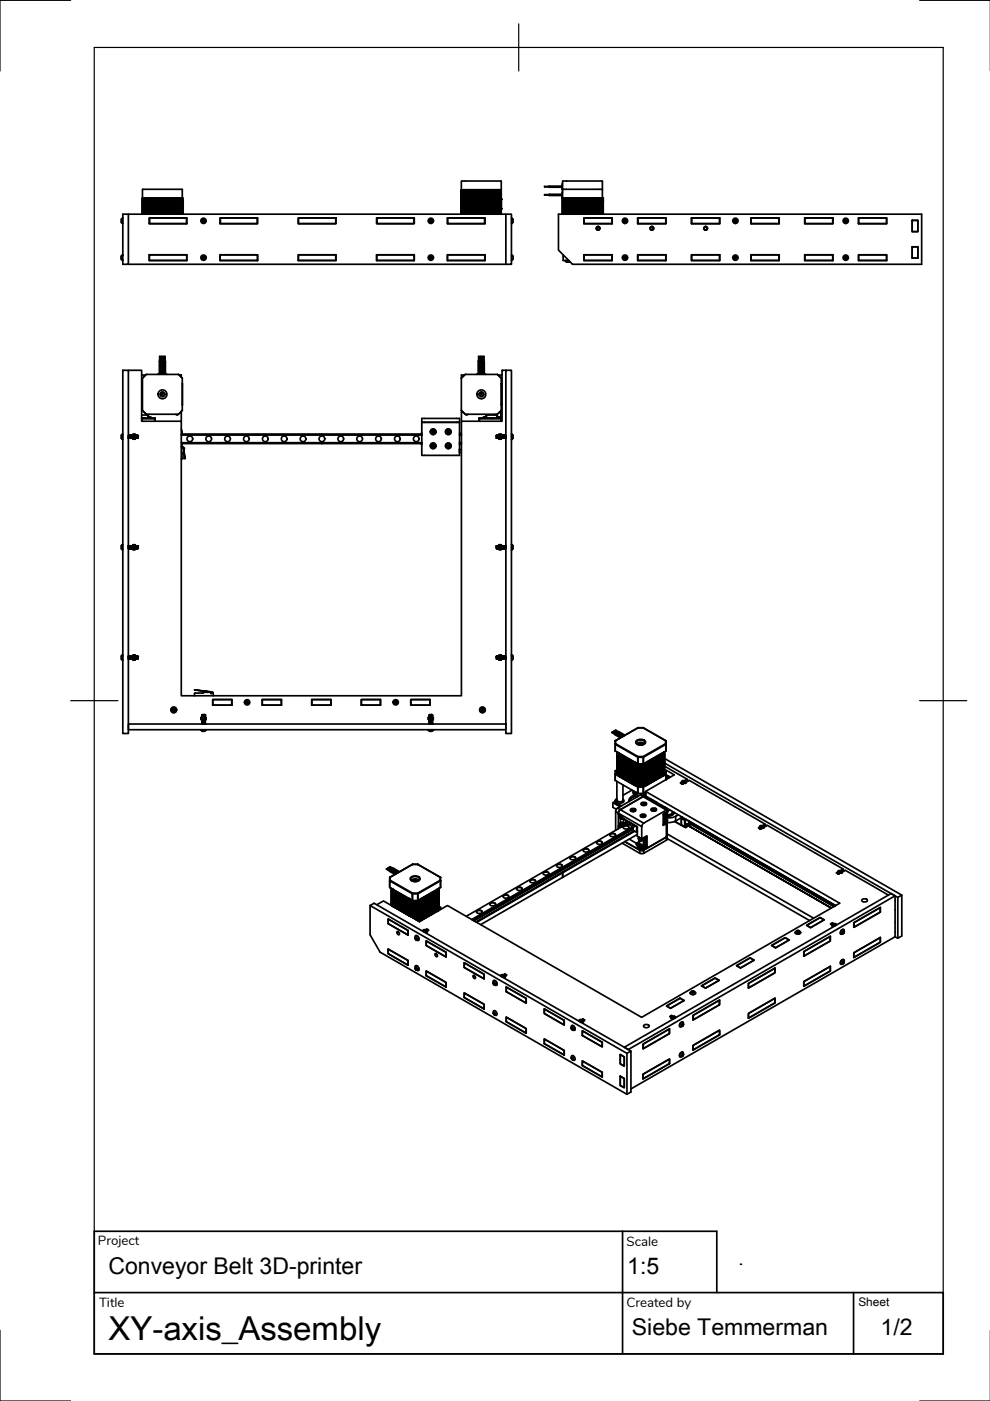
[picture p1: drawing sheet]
<svg xmlns="http://www.w3.org/2000/svg" width="210mm" height="297mm" viewBox="0 0 210 297" stroke-linecap="round" stroke-linejoin="round" font-family="sans-serif">
<defs><g id="words">
<text font-size="7" x="23" y="284">XY-axis_Assembly</text>
<g font-size="4.9">
<text x="23" y="270.1">Conveyor Belt 3D-printer</text>
<text x="133" y="270.1">1:5</text>
<text x="134" y="283">Siebe Temmerman</text>
<text x="186.7" y="283">1/2</text>
</g>
<g font-size="2.8">
<text x="20.8" y="264">Project</text>
<text x="132.9" y="264.1">Scale</text>
<text x="21" y="277.1">Title</text>
<text x="132.8" y="277.1">Created by</text>
</g>
<text font-size="2.5" x="182" y="276.8">Sheet</text>
</g></defs>
<!-- layer: Visible -->
<g fill="#000">
<circle cx="30.2" cy="44" r=".18"/>
<circle cx="30.2" cy="43" r=".18"/>
<circle cx="30.2" cy="42.4" r=".18"/>
<circle cx="30.2" cy="42.2" r=".18"/>
<circle cx="30.2" cy="45.2" r=".18"/>
<circle cx="30.2" cy="44.8" r=".18"/>
<circle cx="30.2" cy="43.8" r=".18"/>
<circle cx="30.2" cy="43.6" r=".18"/>
<circle cx="30.2" cy="43.2" r=".18"/>
<circle cx="30.2" cy="42.6" r=".18"/>
<circle cx="30.2" cy="42.8" r=".18"/>
<circle cx="30.2" cy="45.4" r=".18"/>
<circle cx="30.2" cy="45" r=".18"/>
<circle cx="30.2" cy="44.4" r=".18"/>
<circle cx="30.2" cy="43.4" r=".18"/>
<circle cx="30.2" cy="42" r=".18"/>
<circle cx="30.2" cy="44.6" r=".18"/>
<circle cx="30.2" cy="44.2" r=".18"/>
<circle cx="38.7" cy="43" r=".18"/>
<circle cx="38.7" cy="44" r=".18"/>
<circle cx="38.7" cy="45.2" r=".18"/>
<circle cx="38.7" cy="45" r=".18"/>
<circle cx="38.7" cy="44.6" r=".18"/>
<circle cx="38.7" cy="44.2" r=".18"/>
<circle cx="38.7" cy="43.4" r=".18"/>
<circle cx="38.7" cy="43.6" r=".18"/>
<circle cx="38.7" cy="42" r=".18"/>
<circle cx="38.7" cy="44.8" r=".18"/>
<circle cx="38.7" cy="44.4" r=".18"/>
<circle cx="38.7" cy="42.6" r=".18"/>
<circle cx="38.7" cy="42.8" r=".18"/>
<circle cx="38.7" cy="42.4" r=".18"/>
<circle cx="38.7" cy="42.2" r=".18"/>
<circle cx="38.7" cy="43.8" r=".18"/>
<circle cx="38.7" cy="43.2" r=".18"/>
<circle cx="38.7" cy="45.4" r=".18"/>
<circle cx="106.3" cy="44.2" r=".18"/>
<circle cx="106.3" cy="42.2" r=".18"/>
<circle cx="119.3" cy="45.2" r=".18"/>
<circle cx="119.3" cy="44.6" r=".18"/>
<circle cx="119.3" cy="45.4" r=".18"/>
<circle cx="119.3" cy="44.8" r=".18"/>
<circle cx="119.3" cy="44.4" r=".18"/>
<circle cx="119.3" cy="43.8" r=".18"/>
<circle cx="119.3" cy="42" r=".18"/>
<circle cx="119.3" cy="43.2" r=".18"/>
<circle cx="119.3" cy="42.4" r=".18"/>
<circle cx="119.3" cy="45" r=".18"/>
<circle cx="119.3" cy="42.6" r=".18"/>
<circle cx="119.3" cy="43.4" r=".18"/>
<circle cx="119.3" cy="43.6" r=".18"/>
<circle cx="119.3" cy="43" r=".18"/>
<circle cx="119.3" cy="42.8" r=".18"/>
<circle cx="119.3" cy="42.2" r=".18"/>
<circle cx="119.3" cy="44.2" r=".18"/>
<circle cx="119.3" cy="44" r=".18"/>
<circle cx="127.7" cy="44.4" r=".18"/>
<circle cx="127.7" cy="43.8" r=".18"/>
<circle cx="127.7" cy="42" r=".18"/>
<circle cx="127.7" cy="43.2" r=".18"/>
<circle cx="127.7" cy="42.4" r=".18"/>
<circle cx="127.7" cy="45.2" r=".18"/>
<circle cx="127.7" cy="45" r=".18"/>
<circle cx="127.7" cy="44.6" r=".18"/>
<circle cx="127.7" cy="44.8" r=".18"/>
<circle cx="127.7" cy="43.4" r=".18"/>
<circle cx="127.7" cy="44.2" r=".18"/>
<circle cx="127.7" cy="44" r=".18"/>
<circle cx="127.7" cy="43" r=".18"/>
<circle cx="127.7" cy="42.8" r=".18"/>
<circle cx="127.7" cy="42.2" r=".18"/>
<circle cx="127.7" cy="45.4" r=".18"/>
<circle cx="127.7" cy="42.6" r=".18"/>
<circle cx="127.7" cy="43.6" r=".18"/>
<circle cx="27.3" cy="92.4" r=".18"/>
<circle cx="27.5" cy="92.8" r=".18"/>
<circle cx="27.6" cy="92.4" r=".18"/>
<circle cx="27.7" cy="92.4" r=".18"/>
<circle cx="27.8" cy="92.8" r=".18"/>
<circle cx="27.9" cy="92.8" r=".18"/>
<circle cx="28" cy="92.4" r=".18"/>
<circle cx="28.2" cy="92.4" r=".18"/>
<circle cx="28.2" cy="92.8" r=".18"/>
<circle cx="28.2" cy="92.3" r=".18"/>
<circle cx="28.7" cy="92.4" r=".18"/>
<circle cx="28.9" cy="92.4" r=".18"/>
<circle cx="28.9" cy="92.8" r=".18"/>
<circle cx="29" cy="92.8" r=".18"/>
<circle cx="29.1" cy="92.4" r=".18"/>
<circle cx="38.9" cy="95" r=".18"/>
<circle cx="97.4" cy="95.3" r=".18"/>
<circle cx="105.3" cy="92.8" r=".18"/>
<circle cx="105.5" cy="92.4" r=".18"/>
<circle cx="105.6" cy="92.4" r=".18"/>
<circle cx="105.6" cy="92.8" r=".18"/>
<circle cx="105.7" cy="92.8" r=".18"/>
<circle cx="106.3" cy="92.9" r=".18"/>
<circle cx="106.3" cy="92.4" r=".18"/>
<circle cx="106.3" cy="92.8" r=".18"/>
<circle cx="106.4" cy="92.8" r=".18"/>
<circle cx="106.6" cy="92.4" r=".18"/>
<circle cx="106.7" cy="92.4" r=".18"/>
<circle cx="106.7" cy="92.8" r=".18"/>
<circle cx="106.8" cy="92.8" r=".18"/>
<circle cx="107" cy="92.4" r=".18"/>
<circle cx="107.1" cy="92.8" r=".18"/>
<circle cx="27.3" cy="115.8" r=".18"/>
<circle cx="27.5" cy="116.3" r=".18"/>
<circle cx="27.6" cy="115.8" r=".18"/>
<circle cx="27.7" cy="115.8" r=".18"/>
<circle cx="27.8" cy="116.3" r=".18"/>
<circle cx="27.9" cy="116.3" r=".18"/>
<circle cx="28" cy="115.8" r=".18"/>
<circle cx="28.2" cy="115.8" r=".18"/>
<circle cx="28.2" cy="116.3" r=".18"/>
<circle cx="28.2" cy="115.7" r=".18"/>
<circle cx="28.7" cy="115.8" r=".18"/>
<circle cx="28.9" cy="115.8" r=".18"/>
<circle cx="28.9" cy="116.3" r=".18"/>
<circle cx="29" cy="116.3" r=".18"/>
<circle cx="29.1" cy="116.3" r=".18"/>
<circle cx="29.1" cy="115.8" r=".18"/>
<circle cx="105.3" cy="116.3" r=".18"/>
<circle cx="105.3" cy="115.7" r=".18"/>
<circle cx="105.5" cy="115.7" r=".18"/>
<circle cx="105.5" cy="115.8" r=".18"/>
<circle cx="105.6" cy="115.8" r=".18"/>
<circle cx="105.6" cy="116.3" r=".18"/>
<circle cx="105.7" cy="116.3" r=".18"/>
<circle cx="106.3" cy="115.8" r=".18"/>
<circle cx="106.3" cy="116.3" r=".18"/>
<circle cx="106.4" cy="116.3" r=".18"/>
<circle cx="106.6" cy="115.8" r=".18"/>
<circle cx="106.7" cy="115.8" r=".18"/>
<circle cx="106.7" cy="116.3" r=".18"/>
<circle cx="106.8" cy="116.3" r=".18"/>
<circle cx="107" cy="115.8" r=".18"/>
<circle cx="107.1" cy="116.3" r=".18"/>
<circle cx="27.3" cy="139.2" r=".18"/>
<circle cx="27.5" cy="139.6" r=".18"/>
<circle cx="27.6" cy="139.2" r=".18"/>
<circle cx="27.7" cy="139.2" r=".18"/>
<circle cx="27.8" cy="139.6" r=".18"/>
<circle cx="27.9" cy="139.6" r=".18"/>
<circle cx="28" cy="139.2" r=".18"/>
<circle cx="28.2" cy="139.2" r=".18"/>
<circle cx="28.2" cy="139.6" r=".18"/>
<circle cx="28.2" cy="139.1" r=".18"/>
<circle cx="28.2" cy="139.7" r=".18"/>
<circle cx="28.7" cy="139.1" r=".18"/>
<circle cx="28.7" cy="139.2" r=".18"/>
<circle cx="28.9" cy="139.2" r=".18"/>
<circle cx="28.9" cy="139.6" r=".18"/>
<circle cx="29" cy="139.6" r=".18"/>
<circle cx="29.1" cy="139.2" r=".18"/>
<circle cx="105.3" cy="139.6" r=".18"/>
<circle cx="105.3" cy="139.1" r=".18"/>
<circle cx="105.5" cy="139.1" r=".18"/>
<circle cx="105.5" cy="139.2" r=".18"/>
<circle cx="105.6" cy="139.2" r=".18"/>
<circle cx="105.6" cy="139.6" r=".18"/>
<circle cx="105.7" cy="139.6" r=".18"/>
<circle cx="105.8" cy="139.1" r=".18"/>
<circle cx="106.3" cy="139.7" r=".18"/>
<circle cx="106.3" cy="139.2" r=".18"/>
<circle cx="106.3" cy="139.6" r=".18"/>
<circle cx="106.4" cy="139.6" r=".18"/>
<circle cx="106.6" cy="139.2" r=".18"/>
<circle cx="106.7" cy="139.2" r=".18"/>
<circle cx="106.7" cy="139.6" r=".18"/>
<circle cx="106.8" cy="139.6" r=".18"/>
<circle cx="107" cy="139.2" r=".18"/>
<circle cx="107.1" cy="139.6" r=".18"/>
<circle cx="42.8" cy="152.5" r=".18"/>
<circle cx="42.9" cy="151.8" r=".18"/>
<circle cx="42.9" cy="151.9" r=".18"/>
<circle cx="42.9" cy="152.6" r=".18"/>
<circle cx="42.9" cy="152.9" r=".18"/>
<circle cx="42.9" cy="153" r=".18"/>
<circle cx="42.9" cy="153.3" r=".18"/>
<circle cx="42.9" cy="153.4" r=".18"/>
<circle cx="43.4" cy="152" r=".18"/>
<circle cx="43.4" cy="153.4" r=".18"/>
<circle cx="43.4" cy="151.5" r=".18"/>
<circle cx="43.4" cy="151.6" r=".18"/>
<circle cx="43.4" cy="152.7" r=".18"/>
<circle cx="43.4" cy="152.9" r=".18"/>
<circle cx="43.4" cy="153.1" r=".18"/>
<circle cx="43.4" cy="152.5" r=".18"/>
<circle cx="43.4" cy="151.8" r=".18"/>
<circle cx="43.4" cy="153.5" r=".18"/>
<circle cx="43.4" cy="152.1" r=".18"/>
<circle cx="44.8" cy="146.7" r=".18"/>
<circle cx="91" cy="152.5" r=".18"/>
<circle cx="91.1" cy="152.9" r=".18"/>
<circle cx="91.1" cy="151.9" r=".18"/>
<circle cx="91.1" cy="153" r=".18"/>
<circle cx="91.1" cy="153.4" r=".18"/>
<circle cx="91.1" cy="152.6" r=".18"/>
<circle cx="91.1" cy="153.3" r=".18"/>
<circle cx="91.1" cy="151.8" r=".18"/>
<circle cx="91.6" cy="152.7" r=".18"/>
<circle cx="91.6" cy="152" r=".18"/>
<circle cx="91.6" cy="153.4" r=".18"/>
<circle cx="91.6" cy="151.8" r=".18"/>
<circle cx="91.6" cy="152.9" r=".18"/>
<circle cx="91.6" cy="153.1" r=".18"/>
<circle cx="91.6" cy="151.6" r=".18"/>
<circle cx="91.6" cy="153.5" r=".18"/>
<circle cx="140.5" cy="159.9" r=".18"/>
<circle cx="140.5" cy="159.8" r=".18"/>
<circle cx="132.2" cy="173.6" r=".18"/>
<circle cx="132.3" cy="174.6" r=".18"/>
<circle cx="132.4" cy="174.7" r=".18"/>
<circle cx="132.4" cy="174.5" r=".18"/>
<circle cx="132.4" cy="174.6" r=".18"/>
<circle cx="132.5" cy="174.6" r=".18"/>
<circle cx="132.5" cy="174.7" r=".18"/>
<circle cx="132.6" cy="174.7" r=".18"/>
<circle cx="132.7" cy="174.7" r=".18"/>
<circle cx="132.7" cy="174.8" r=".18"/>
<circle cx="136.9" cy="167.9" r=".18"/>
<circle cx="140.5" cy="162.1" r=".18"/>
<circle cx="140.5" cy="164.5" r=".18"/>
<circle cx="140.5" cy="164.2" r=".18"/>
<circle cx="140.5" cy="163.9" r=".18"/>
<circle cx="140.5" cy="162.6" r=".18"/>
<circle cx="140.5" cy="161.6" r=".18"/>
<circle cx="140.5" cy="160.3" r=".18"/>
<circle cx="140.5" cy="163.5" r=".18"/>
<circle cx="140.5" cy="161.9" r=".18"/>
<circle cx="140.5" cy="161.3" r=".18"/>
<circle cx="140.5" cy="160.9" r=".18"/>
<circle cx="140.5" cy="160.8" r=".18"/>
<circle cx="140.5" cy="160.1" r=".18"/>
<circle cx="140.5" cy="163.7" r=".18"/>
<circle cx="140.5" cy="163.2" r=".18"/>
<circle cx="140.5" cy="162.7" r=".18"/>
<circle cx="140.5" cy="162.4" r=".18"/>
<circle cx="140.5" cy="161.7" r=".18"/>
<circle cx="140.5" cy="160.6" r=".18"/>
<circle cx="140.5" cy="163.4" r=".18"/>
<circle cx="140.5" cy="163.1" r=".18"/>
<circle cx="140.5" cy="161.4" r=".18"/>
<circle cx="140.5" cy="164.4" r=".18"/>
<circle cx="144.6" cy="165.7" r=".18"/>
<circle cx="144.7" cy="166.1" r=".18"/>
<circle cx="145.3" cy="165.8" r=".18"/>
<circle cx="145.5" cy="175" r=".18"/>
<circle cx="145.5" cy="174.9" r=".18"/>
<circle cx="145.5" cy="165.7" r=".18"/>
<circle cx="145.6" cy="174.9" r=".18"/>
<circle cx="145.6" cy="175" r=".18"/>
<circle cx="145.6" cy="174.8" r=".18"/>
<circle cx="145.7" cy="174.8" r=".18"/>
<circle cx="145.7" cy="174.9" r=".18"/>
<circle cx="145.7" cy="165.5" r=".18"/>
<circle cx="145.8" cy="174.8" r=".18"/>
<circle cx="145.8" cy="174.9" r=".18"/>
<circle cx="145.8" cy="174.7" r=".18"/>
<circle cx="145.9" cy="174.7" r=".18"/>
<circle cx="146" cy="174.7" r=".18"/>
<circle cx="146" cy="174.8" r=".18"/>
<circle cx="146" cy="174.6" r=".18"/>
<circle cx="146.1" cy="174.6" r=".18"/>
<circle cx="146.1" cy="174.7" r=".18"/>
<circle cx="146.2" cy="174.5" r=".18"/>
<circle cx="146.2" cy="174.6" r=".18"/>
<circle cx="161.2" cy="175.7" r=".18"/>
<circle cx="161.3" cy="175.6" r=".18"/>
<circle cx="161.8" cy="175.3" r=".18"/>
<circle cx="162.3" cy="175.1" r=".18"/>
<circle cx="83.4" cy="190.9" r=".18"/>
<circle cx="83.4" cy="191.5" r=".18"/>
<circle cx="83.4" cy="189.6" r=".18"/>
<circle cx="83.4" cy="190.7" r=".18"/>
<circle cx="83.4" cy="190.4" r=".18"/>
<circle cx="83.4" cy="189.9" r=".18"/>
<circle cx="83.4" cy="189.7" r=".18"/>
<circle cx="83.4" cy="188.9" r=".18"/>
<circle cx="83.4" cy="192.2" r=".18"/>
<circle cx="83.4" cy="192" r=".18"/>
<circle cx="83.4" cy="191.4" r=".18"/>
<circle cx="83.4" cy="191" r=".18"/>
<circle cx="83.4" cy="190.5" r=".18"/>
<circle cx="83.4" cy="189.1" r=".18"/>
<circle cx="83.4" cy="188.8" r=".18"/>
<circle cx="83.4" cy="191.7" r=".18"/>
<circle cx="83.4" cy="190.2" r=".18"/>
<circle cx="83.4" cy="189.2" r=".18"/>
<circle cx="92.7" cy="190.9" r=".18"/>
<circle cx="92.7" cy="190.5" r=".18"/>
<circle cx="92.7" cy="192" r=".18"/>
<circle cx="92.7" cy="191.4" r=".18"/>
<circle cx="92.7" cy="189.9" r=".18"/>
<circle cx="92.7" cy="190.7" r=".18"/>
<circle cx="92.7" cy="192.8" r=".18"/>
<circle cx="92.7" cy="192.7" r=".18"/>
<circle cx="92.7" cy="192.3" r=".18"/>
<circle cx="92.7" cy="191.5" r=".18"/>
<circle cx="92.7" cy="190.4" r=".18"/>
<circle cx="92.7" cy="190.2" r=".18"/>
<circle cx="92.7" cy="189.7" r=".18"/>
<circle cx="92.7" cy="189.6" r=".18"/>
<circle cx="92.7" cy="188.9" r=".18"/>
<circle cx="92.7" cy="193.2" r=".18"/>
<circle cx="92.7" cy="192.5" r=".18"/>
<circle cx="92.7" cy="189.2" r=".18"/>
<circle cx="92.7" cy="192.2" r=".18"/>
<circle cx="92.7" cy="191.7" r=".18"/>
<circle cx="92.7" cy="191" r=".18"/>
<circle cx="92.7" cy="188.8" r=".18"/>
<circle cx="92.7" cy="189.1" r=".18"/>
<circle cx="176.6" cy="196.1" r=".18"/>
<circle cx="177.7" cy="184.8" r=".18"/>
<circle cx="177.7" cy="185.3" r=".18"/>
<circle cx="177.8" cy="185.2" r=".18"/>
<circle cx="178.5" cy="184.8" r=".18"/>
<circle cx="178.7" cy="184.7" r=".18"/>
<circle cx="178.8" cy="184.6" r=".18"/>
<circle cx="106.9" cy="207" r=".18"/>
<circle cx="107" cy="206.9" r=".18"/>
<circle cx="123.4" cy="216.5" r=".18"/>
<circle cx="123.6" cy="216.4" r=".18"/>
<circle cx="142.5" cy="215.7" r=".18"/>
</g>
<g fill="none" stroke="#000" stroke-width=".36">
<path d="M97.8 38.5v6.9M97.8 38.5l8.4-.1 .1 7M116.5 39.5h-1l1 .1M119.2 39.5h-2.7v.2h2.7M119.3 39v1.2M25.7 46.5v.6l.3 .3M26 54.1h.1M26 55.2h.1M26 47.4h.1M26 54.1l-.3 .2v.6l.3 .3M26 46.2l-.3 .3M26 46.3v1.1"/>
<path d="M26 45.4h1.2v10.6h-1.2zM26.1 54.1a.67 .67 0 0 0-.1 1.1M27.2 45.4h81.2v10.6h-81.2M30.2 45.4h1.9zM30.2 45.2h1.9zM30.2 45h1.9zM30.2 44.8h1.9zM30.2 45h8.5M30.2 44.6h1.9zM30.2 44.4h1.9zM30.2 44.4h8.5M30.2 44.2h1.9z"/>
<path d="M30.2 44h1.9zM30.2 44.2h8.5M30.2 43.8h1.9zM30.2 43.6h1.9zM30.2 43.4h1.9zM30.2 43.2h1.9zM30.2 43.2h8.5M30.2 43h1.9zM30.2 42.8h1.9zM30.2 43h8.5M30.2 42.6h1.9zM30.2 42.4h1.9z"/>
<path d="M30.2 42.2h1.9zM30.2 42.4h8.5M30.3 40.1l8.4 .1M30.3 40.1l-.1 5.3M31.6 46.2h8v1.2h-8zM31.6 54h8v1.2h-8zM31.7 54h7.9v1.2h-7.9zM31.7 46.2h7.8v1.2h-7.8zM32.1 42h-1.9h8.5h-1.9M32.1 43.8h4.7M32.1 44.2h4.7M32.1 45.4h4.7"/>
<path d="M32.1 45.2h4.7M32.1 45h4.7M32.1 44.8h4.7M32.1 44.6h4.7M32.1 44.4h4.7M32.1 42.4h4.7M32.1 44h4.7M32.1 42.2h4.7M32.1 43.6h4.7M32.1 43.4h4.7M32.1 43.2h4.7M32.1 43h4.7"/>
<path d="M32.1 42.8h4.7M32.1 42.6h4.7M36.8 45.4h1.9M36.8 45.4h.6M36.8 45.2h1.9zM36.8 45h1.9zM36.8 44.8h1.9zM36.8 44.6h1.9zM36.8 44.4h1.9zM36.8 44.2h1.9zM36.8 44h1.9zM36.8 43.8h1.9"/>
<path d="M36.8 43.6h1.9zM36.8 43.4h1.9zM36.8 43.2h1.9zM36.8 43h1.9zM36.8 42.8h1.9zM36.8 42.6h1.9zM36.8 42.4h1.9zM36.8 42.2h1.9h-.2M36.8 42.2h1.7M37.4 45.4h1.3M38.7 43.8v1.6M38.7 40.2v5.2"/>
<path d="M46.6 46.2h8v1.2h-8zM46.6 54h8v1.2h-8zM46.7 54h7.9v1.2h-7.9zM46.7 46.2h7.8v1.2h-7.8zM63.2 46.2h8v1.2h-8zM63.2 54h8v1.2h-8zM63.3 46.2h7.9v1.2h-7.9zM63.3 54h7.9v1.2h-7.9zM79.8 46.2h8v1.2h-8zM79.8 54h8v1.2h-8zM79.9 54h7.9v1.2h-7.9zM79.9 46.2h7.8v1.2h-7.8z"/>
<path d="M91.3 54.4l-.2 .1v.2h.4M91.3 54.4l.2 .1v.2M91.3 46.6l-.2 .1v.2h.4M91.3 46.6l.2 .1M91.3 54.4a.22 .22 0 0 0-.1 .3 .22 .22 0 0 0 .3 0M91.3 46.6a.22 .22 0 0 0-.1 .3 .22 .22 0 0 0 .3 0M91.5 46.7v.2M94.8 54h8v1.2h-8zM94.8 46.2h8v1.2h-8zM94.9 55.2v-1.2h7.9v1.2M94.9 46.2h7.8v1.2h-7.8zM97.8 45.2h1.9"/>
<path d="M97.8 45h1.9zM97.8 44.8h1.9zM97.8 44.4h1.9zM97.8 44.1h1.9zM97.8 43.8h1.9zM97.8 43.3h1.9zM97.8 43h1.9zM97.8 42.8h1.9zM97.8 42.6h1.9zM97.8 42h1.9zM97.8 41.8h1.9zM97.8 41.5h1.9z"/>
<path d="M97.8 41.2h1.9zM97.8 41h1.9zM97.8 40.8h1.9zM97.8 40.2h1.9M97.8 40.2h8.5M97.8 44.6h1.9zM97.8 44.2h1.9M97.8 44.2h8.5M97.8 43.6h1.9M97.8 43.6h8.5M97.8 43.4h1.9M97.8 43.4h8.5"/>
<path d="M97.8 42.4h1.9M97.8 42.4h8.5M97.8 42.2h1.9M97.8 42.2h8.5M97.8 41.6h1.9M97.8 41.6h8.5M97.8 40.6h1.9M97.8 40.6h8.5M97.8 40.4h1.9M97.8 40.6h1.3M97.8 40.4h.2M97.8 40.4h8.5"/>
<path d="M97.8 40.2h.1M98 40.4h1.7M99.1 40.6h.6M99.7 42h4.7M99.7 44.4h4.7M99.7 45.2h4.7M99.7 45h4.7M99.7 44.8h4.7M99.7 44.6h4.7M99.7 44.2h4.7M99.7 44h4.7M99.7 43.8h4.7"/>
<path d="M99.7 43.6h4.7M99.7 43.4h4.7M99.7 43.2h4.7M99.7 43h4.7M99.7 42.8h4.7M99.7 42.6h4.7M99.7 42.4h4.7M99.7 42.2h4.7M99.7 41.8h4.7M99.7 41.6h4.7M99.7 41.4h4.7M99.7 41.2h4.7"/>
<path d="M99.7 41h4.7M99.7 40.8h4.7M99.7 40.6h4.7M99.7 40.4h4.7M104.4 45.2h1.9M104.4 45.2h.6M104.4 45h1.9M104.4 44.8h1.9M104.4 44.6h1.9M104.4 44.4h1.9M104.4 44.2h1.9M104.4 44h1.9"/>
<path d="M104.4 44.1h1.9M104.4 43.8h1.9M104.4 43.6h1.9M104.4 43.4h1.9M104.4 43.2h1.9M104.4 43.3h1.9M104.4 43h1.9M104.4 42.8h1.9M104.4 42.6h1.9M104.4 42.4h1.9M104.4 42.2h1.9M104.4 42h1.9"/>
<path d="M104.4 41.8h1.9M104.4 41.6h1.9M104.4 41.4h1.9M104.4 41.5h1.9M104.4 41.2h1.9M104.4 41h1.9M104.4 40.8h1.9M104.4 40.6h1.9M104.4 40.4h1.9M104.4 40.4h.6M104.4 40.2h1.9M105 45.2h1.3"/>
<path d="M105 40.4h1.3M106.3 42h.1M106.3 44.4h.1M106.3 45.2h.1M106.3 45h.1M106.3 44.8h.1M106.3 44.6h.1M106.3 44.2h.1M106.3 44v.1M106.3 43.8h.1M106.3 43.6h.1M106.3 43.4h.1"/>
<path d="M106.3 43.2v.1M106.3 43h.1M106.3 42.8h.1M106.3 42.6h.1M106.3 42.4h.1M106.3 42.2h.1M106.3 41.8h.1M106.3 41.6h.1M106.3 41.4v.1M106.3 41.2h.1M106.3 41h.1M106.3 40.8h.1"/>
<path d="M106.3 40.6h.1M106.3 40.4h.1M106.3 40.2h.1M106.3 42v.2M106.3 44.2v.2M107.3 45.4v10.6M108.4 55.2h.1M108.4 54.1h.1M108.4 46.3h.1M108.4 47.4h.1M108.5 54.1v1.1M108.5 46.3v1.1"/>
<path d="M108.5 54.1l.3 .2M108.5 46.3l.3 .2M108.8 54.3v.6l-.3 .3M108.8 46.5v.6l-.3 .3M116.5 41.3h-1l1 .1M118.4 45.4h77v10.6h-74l-3-3zM119.2 41.2h-2.7v.3h2.7M119.3 45.4l.1-7h8.3v7M119.3 45.4h1.2M119.3 45.4h1.8M119.3 45.2h1.8zM119.3 45h1.8z"/>
<path d="M119.3 44.8h1.8zM119.3 45h8.4M119.3 44.6h1.8zM119.3 44.4h1.8zM119.3 44.4h8.4M119.3 44.2h1.8zM119.3 44h1.8zM119.3 44.2h8.4M119.3 43.8h1.8zM119.3 43.6h1.8zM119.3 43.4h1.8zM119.3 43.2h1.8z"/>
<path d="M119.3 43.2h8.4M119.3 43h1.8zM119.3 42.8h1.8zM119.3 40.7v1.2M119.3 43h8.4M119.3 42.6h1.8zM119.3 42.4h1.8zM119.3 42.2h1.8M119.3 42.2h1.2M119.3 42.4h8.4M119.3 40.2h8.4M119.4 54v1.2h1.2"/>
<path d="M119.8 55.3h.8M119.8 55.2v.1M119.8 55.3l.3 .3 .7-.1M120.5 45.4h.6M120.5 42.2h.6M121.1 42h-1.8h8.4h-1.8M121.1 43.8h4.8M121.1 44.2h4.8M121.1 45.4h4.8M121.1 45.2h4.8M121.1 45h4.8M121.1 44.8h4.8"/>
<path d="M121.1 44.6h4.8M121.1 44.4h4.8M121.1 42.4h4.8M121.1 44h4.8M121.1 42.2h4.8M121.1 43.6h4.8M121.1 43.4h4.8M121.1 43.2h4.8M121.1 43h4.8M121.1 42.8h4.8M121.1 42.6h4.8M123.8 54h6v1.2h-6z"/>
<path d="M123.8 46.2h6v1.2h-6zM123.8 55.2v-1.2h6v1.2M123.8 47.4v-1.2h6v1.2M125.9 45.4h1.8M125.9 45.4h.5M125.9 45.2h1.6M125.9 45h1.8h-.2M125.9 45h1.6M125.9 44.8h1.8h-.2M125.9 44.8h1.6M125.9 44.6h1.8h-.2M125.9 44.6h1.6"/>
<path d="M125.9 44.4h1.8h-.2M125.9 44.4h1.6M125.9 44.2h1.8h-.2M125.9 44.2h1.6M125.9 44h1.8h-.2M125.9 44h1.6M125.9 43.8h1.8h-.2M125.9 43.8h1.6M125.9 43.6h1.8h-.2M125.9 43.6h1.6M125.9 43.4h1.8h-.2M125.9 43.4h1.6"/>
<path d="M125.9 43.2h1.8h-.2M125.9 43.2h1.6M125.9 43h1.8h-.2M125.9 43h1.6M125.9 42.8h1.8h-.2M125.9 42.8h1.6M125.9 42.6h1.8h-.2M125.9 42.6h1.6M125.9 42.4h1.8h-.2M125.9 42.4h1.6M125.9 42.2h1.8h-.2M125.9 42.2h1.6"/>
<path d="M126.4 45.4h1.3M126.8 48l.2 .2 .1 .3-.2 .2h-.3v-.5h.4a.34 .34 0 0 0-.5 .2 .34 .34 0 0 0 .4 .4 .34 .34 0 0 0 .3-.4v-.1M127 48.2l.1 .2M127.5 45.2h.2M132.6 54.4l.1 .2M132.6 54.4h-.2v.4h.2l.1-.2M132.6 54.4a.22 .22 0 0 0-.3 .2 .22 .22 0 0 0 .2 .2 .22 .22 0 0 0 .2-.2M135.2 46.2h6v1.2h-6zM135.2 54h6v1.2h-6zM135.3 46.2h5.9v1.2h-5.9zM135.3 54h5.9v1.2h-5.9zM138.2 48l.3 .4"/>
<path d="M138.4 48.2h-.4l-.1 .4 .3 .1 .3-.3M138.4 48.2a.35 .35 0 0 0-.5 .3 .35 .35 0 0 0 .4 .3 .35 .35 0 0 0 .3-.4v-.1M138.4 48.2l.1 .2M146.6 54h6v1.2h-6zM146.6 46.2h6v1.2h-6zM146.6 54h5.9v1.2h-5.9zM146.6 46.2v1.2h5.9v-1.2M149.6 48l.3 .2v.3l-.3 .2h-.2l-.1-.4 .2-.2 .3 .1a.35 .35 0 0 0-.5 .3 .35 .35 0 0 0 .4 .3 .35 .35 0 0 0 .3-.4v-.1M149.8 48.2l.1 .2M159.2 54h6v1.2h-6zM159.2 46.2h6v1.2h-6zM159.3 46.2h5.9v1.2h-5.9z"/>
<path d="M159.3 55.2v-1.2h5.9v1.2M170.6 46.2h6v1.2h-6zM170.6 54h6v1.2h-6zM170.7 54h5.9v1.2h-5.9zM170.7 46.2h5.9v1.2h-5.9zM179.3 54.4l-.2 .1v.2l.2 .1M179.3 54.4l.2 .1v.2M179.3 46.6l-.2 .1v.2h.4M179.3 46.6l.2 .1v.2M179.3 54.4l-.2 .2 .2 .2M179.3 46.6a.22 .22 0 0 0-.2 .3 .22 .22 0 0 0 .4 0M179.5 54.7l-.2 .1"/>
<path d="M182 54h6v1.2h-6zM182 46.2h6v1.2h-6zM182.1 46.2h5.9v1.2h-5.9zM182.1 54h5.9v1.2h-5.9zM193.4 52.3h1.2v2.4h-1.2zM193.4 46.7h1.2v2.4h-1.2zM26 78.5h1.2v77h-1.2zM27.2 78.5h2.8v10.8h8.4v58.2h59.4v-58.2h8.6v-10.8h.9M30 79.5h.9M30.8 79.6l-.3 .3M31.1 79.4h6.7M31.1 79.4l-.9 .8"/>
<path d="M33.5 79.4h1.8M33.8 79.3v-2.7h.2v2.7M33.8 76.6v-1l.2 1M34.1 79.3v-2.7h.3v2.7M34.2 76.6v-1l.1 1M34.5 79.3v-2.7h.2v2.7M34.6 76.6v-1v1M34.8 79.3v-2.7h.3v2.7M34.9 76.6v-1l.1 1M37.8 79.4h.1M37.9 79.4l.8 .8M38 79.5h.4v.5"/>
<path d="M38.1 79.6l.3 .3M98.4 79.6l-.3 .3M98.5 79.5h-.7v.7M98.6 79.4l-.8 .8M98.7 79.4h6.7M98.7 79.4h-.1M101.1 79.4h1.8M101.4 79.3v-2.7h.2v2.7M101.5 76.6v-1l.1 1M101.7 79.3v-2.7h.3v2.7M101.8 76.6v-1l.1 1M102.1 79.3v-2.7h.2v2.7"/>
<path d="M102.2 76.6v-1l.1 1M102.4 79.3v-2.7h.3v2.7M102.5 76.6v-1l.1 1M105.4 79.4l.9 .8M105.6 79.5h.8M105.7 79.6l.3 .3M107.3 78.5h1.1v77h-1.1zM25.7 92.3v.6l.3 .3M26 92v1.2M26 92h.1M26 93.2h.1M26 92l-.3 .3"/>
<path d="M27.2 92.9h1v.2h.5v-.2M27.2 92.6v.3M27.2 92.8v.1M27.2 92.9h.1M27.2 92.4l1-.1v-.2h.5v.2h.5v.6h-.5M27.2 92.4l.1 .4M27.2 92.4h.1M27.3 92.4v.4M27.3 92.8h.1M27.3 92.3v.1M27.3 92.8v.1M27.3 92.3v.6"/>
<path d="M27.3 92.4l.1 .4M27.4 92.3v.6M27.4 92.8h.1M27.4 92.3l-.1 .1M27.4 92.8v.1M27.4 92.3l.1 .6M27.4 92.3l.1 .1M27.4 92.4h.1M27.5 92.4v.4M27.5 92.3v.1M27.5 92.3v.6M27.5 92.8v.1"/>
<path d="M27.5 92.3l.1 .6M27.5 92.4l.1 .4M27.5 92.4h.1M27.6 92.4v.4M27.6 92.3v.1M27.6 92.8v.1M27.6 92.4l.1 .4M27.6 92.4v.5M27.7 92.8h.1M27.7 92.8v.1M27.7 92.4l.1 .4M27.8 92.4l.1 .4"/>
<path d="M27.8 92.4h.1M27.9 92.4v.4M27.9 92.3v.1M27.9 92.4l.1 .4M27.9 92.4h.1M28 92.4v.4M28 92.8h.1M28 92.3v.1M28 92.8v.1M28 92.3v.5M28 92.4l.1 .4M28.1 92.3v.6"/>
<path d="M28.1 92.8h.1M28.1 92.3l-.1 .1M28.1 92.8v.1M28.1 92.3l.1 .6M28.1 92.3l.1 .1M28.2 92.4v.4M28.2 92.3v.2M28.2 92.8h.1M28.2 92.3v.1M28.2 92.8v.1M28.2 92.3h.1M28.2 93.1h.1"/>
<path d="M28.2 92.1v1M28.3 92.1h.3v1h-.3zM28.2 92.1h.1M28.6 92.1h.1M28.6 92.5v.4M28.6 92.1v1M28.6 92.8v.1M28.6 92.4l.1 .4M28.6 92.4l.1 .5M28.6 92.4h.1M28.6 92.9h.1M28.7 92.4v.4"/>
<path d="M28.7 92.8h.1M28.7 92.3v.1M28.7 92.8v.1M28.7 92.3v.5M28.7 92.4l.1 .4M28.8 92.3v.6M28.8 92.8h.1M28.8 92.3l-.1 .1M28.8 92.8v.1M28.8 92.3l.1 .6M28.8 92.3l.1 .1M28.9 92.4v.4"/>
<path d="M28.9 92.3v.6M28.9 92.8v.1M28.9 92.3v.1M28.9 92.3l.1 .6M28.9 92.4l.1 .4M28.9 92.4h.1M29 92.4v.4M29 92.3v.1M29 92.3v.6M29 92.8v.1M29 92.4l.1 .4M29 92.4h.1"/>
<path d="M29.1 92.4v.4M29.1 92.8h.1M29.1 92.3v.1M29.1 92.8v.1M29.1 92.3v.6zM29.1 92.4l.1 .4M29.2 92.3v.5M29.2 92.3l-.1 .1M29.2 92.3v.1M29.2 92.8h.1M29.2 92.8v.1M30 88.8h2.9"/>
<path d="M30 88h1.4v.5M30 88.6h.5M30.2 80.2v6.8l.8 .8M30.5 88.6h2.4v.7M30.5 88.6l-.5 .1M30.5 87.3l.3 .3M31 87.8h.1M31.1 87.8a.31 .31 0 0 0 .2 .2 .31 .31 0 0 0 .3-.2M31.1 87.8h6.7M31.3 88v.6M31.4 88.5h.6M32 88.5v.1"/>
<path d="M32.8 88.6v.7M37.8 87.8a.31 .31 0 0 1-.3 .2 .31 .31 0 0 1-.2-.2M37.9 87.8h-.1M38.1 87.6l.3-.3v2M38.4 94.7l.2 .1M38.4 94.8h.5v1.2l-.1 1.2-.4 .1M38.4 93.9h50.9M38.4 93.9h51M38.4 92.2l51 .1M38.4 92.1h50.9M38.4 91l.2 .8M38.6 91.8v.2h50.8"/>
<path d="M38.7 81.3v4.6M38.7 80.2v6.8M38.7 87l-.8 .8M38.9 96h.1M38.9 95.8h.1M38.9 95h.1M38.9 95l.3 2.3-.3-2.3M39 95.8h.1M39 95.9v.1M39 95.8v.1M89.4 93.9v.3M89.4 91.9v.3"/>
<path d="M89.4 94.1h-50.8v.6M89.4 94.2v.1M89.4 92.2v.1M89.4 93.8v.5M89.4 91.8v.5M89.4 93.8h.1M89.4 94.3h.1M89.4 93.8v.1M89.4 91.8v.1M89.4 89.5h8M89.4 91.8h.1M97.4 95.3v-6.6h-8v7.8h8v-1.2v.7"/>
<path d="M97.4 91.8h.1M97.4 93.8h.1M97.4 94.3h.1M97.5 95.9l-.1 .1M97.5 91.8v.5M97.5 93.8v.5M97.5 91.8v.1M97.5 93.8v.1M97.5 91.9v.3M97.5 93.9v.3M97.5 92h.3M97.5 94.1h.3"/>
<path d="M97.5 93.9h.3M97.5 92.2v.1M97.5 94.2v.1M97.5 92.1h.3M97.8 80.2v6.8M97.8 87v2.3M97.8 87l.8 .8M97.8 92.2l-.4 .1M97.8 87h.1M97.9 80.2h-.1M98.1 87.3l.3 .3M98.6 87.8h6.8"/>
<path d="M98.7 87.8a.31 .31 0 0 0 .2 .2 .31 .31 0 0 0 .3-.2M101.6 88.8h4.6M101.7 88.6v.7M102.5 88.5v.1M103 88.5h-.5M103.1 88v.6M104 88.6h-2.4v.7M104 88.6h.5M104.5 88.6h1.7M105.2 92.8l.1 .1M105.3 92.4v.4M105.3 92.4v.5"/>
<path d="M105.3 92.4h.1M105.3 92.4h-.1M105.3 92.3l.1 .6zM105.3 92.8v.1M105.3 92.8l.1 .1M105.3 88h-2.3v.5M105.3 88l.2 .5M105.3 88v.6M105.4 92.4v.4M105.4 88.5h.6M105.4 88.5v.1M105.4 92.4h.1"/>
<path d="M105.4 92.8h.1M105.4 92.8v.1M105.4 92.3v.1M105.4 87.8a.31 .31 0 0 1-.3 .2 .31 .31 0 0 1-.2-.2M105.4 92.3l.1 .5M105.4 92.3l.1 .1M105.4 92.8l.1 .1M105.5 88.5h.5M105.5 88.5h-.1M105.5 92.4v.4M105.5 87.8h-.1M105.5 92.3v.5"/>
<path d="M105.5 92.8h.1M105.5 92.3v.1M105.5 92.3l.1 .5M105.5 92.3l.1 .1M105.6 92.4v.4M105.6 92.3v.5M105.6 92.3v.1M105.6 92.3l.1 .5M105.6 92.3l.1 .1M105.7 92.4v.4M105.7 92.4h.1M105.7 92.3v.1"/>
<path d="M105.8 92.4v.4M105.8 92.4l-.1 .4M105.8 92.3v.1M105.8 92.3l.1 .6M105.8 92.8h.1M105.8 92.3h.1M105.8 92.8v.1M105.8 92.3l.1 .4M105.8 92.3l.1 .1M105.8 92.8l.1 .1M105.9 93.1h.1M105.9 92.1h.1"/>
<path d="M105.9 92.1v1M105.9 92.1h.3v1h-.3zM106 87.3l-.3 .3M106 88.5v.1M106.2 87.1v2.2M106.2 92.1h.1M106.3 92.1v1M106.3 92.9h.1M106.3 92.7v.2M106.3 92.4h.1M106.3 92.4v.4M106.3 80.2v6.8l-.8 .8"/>
<path d="M106.3 85.9h.1M106.3 81.3h.1M106.3 81.3v.2M106.3 92.3l.1 .6M106.3 92.8v.1M106.3 92.3v.1M106.3 92.8l.1 .1M106.3 92.3l.1 .1M106.4 92.4v.4M106.4 92.4h.1M106.4 92.3v.1M106.4 92.8v.1"/>
<path d="M106.4 92.8l.1 .1M106.4 85.7h-.1v.2M106.5 92.4v.4M106.5 92.4v.5M106.5 92.4h.1M106.5 92.8h.1M106.5 92.8v.1M106.5 92.3v.1M106.5 92.8l.1 .1M106.6 92.4v.4M106.6 92.8h.1M106.7 92.4v.4"/>
<path d="M106.8 92.4v.4M106.8 92.4h.1M106.8 92.3v.1M106.8 92.3v.5M106.8 92.3l.1 .1M106.9 92.4v.4M106.9 92.3l.1 .6M106.9 92.8h.1M106.9 92.8v.1M106.9 92.3v.1M106.9 92.3l.1 .1M106.9 92.8l.1 .1"/>
<path d="M107 92.4v.4M107 92.3l.1 .6M107 92.8h.1M107 92.8l.1 .1M107 92.8v.1M107 92.3v.1M107 92.3l.1 .1M107.1 92.4v.4M107.1 92.4h.1M107.1 92.3v.1M107.1 92.3l.1 .6M107.1 92.8v.1"/>
<path d="M107.1 92.8l.1 .1M107.1 92.3l.1 .1M107.2 92.4v.4M107.2 92.4h.1M107.2 92.8h.1M107.2 92.8v.1M107.2 92.3v.1M107.2 92.3l.1 .3M107.2 92.3l.1 .1M107.2 92.3h.1M107.3 92.3h-1v-.2h-.5v.2h-.6v.6h.6v.2h.5v-.2h1M108.4 92h.1"/>
<path d="M108.4 93.2h.1M108.5 92v1.2M108.5 92l.3 .3M108.8 92.3v.6l-.3 .3M26 115.5v1.1M26 115.5h.1M26 115.4l-.3 .3v.6l.3 .3M27.2 115.7h1v-.2h.5v.2h.5v.6h-.5v.2h-.5v-.2h-1M27.2 116v.3M27.2 116.2v.1M27.2 115.7h.1M27.2 116.3h.1"/>
<path d="M27.2 115.7v.1M27.2 115.8l.1 .5M27.3 115.7v.1M27.3 115.8v.5M27.3 115.7h.1M27.3 116.3h.1M27.3 115.7v.6M27.4 115.8h.1M27.3 115.8l.1 .5M27.4 116.3h.1M27.4 115.7v.6M27.4 115.7l-.1 .1"/>
<path d="M27.4 115.7l.1 .6M27.4 115.7l.1 .1M27.5 115.8h.1M27.5 115.8v.5M27.5 116.3h.1M27.5 115.7v.6M27.5 116.3h-.1M27.5 115.7l.1 .6M27.5 115.7v.1M27.5 115.8l.1 .5M27.5 115.7h.1M27.6 115.7v.1"/>
<path d="M27.6 115.8v.5M27.6 115.7h.1M27.6 116.3h.1M27.6 115.7v.6M27.6 115.8l.1 .5M27.7 115.7v.1M27.7 115.7h.1M27.7 116.3h.1M27.7 115.7v.6M27.7 115.7l.1 .1M27.7 115.8l.1 .5M27.8 116.3h.1"/>
<path d="M27.8 115.7v.6M27.8 116.3h-.1M27.8 115.7l.1 .6M27.8 115.7l.1 .1M27.8 115.8l.1 .5M27.8 115.7h.1M27.8 115.8h.1M27.9 115.7v.1M27.9 115.8v.5M27.9 115.7h.1M27.9 116.3h.1M27.9 115.7v.6"/>
<path d="M27.9 115.7l.1 .1M27.9 115.8l.1 .5M27.9 115.8h.1M28 115.7v.1M28 115.8v.5M28 115.7h.1M28 116.3h.1M28 115.7v.6M28 115.8l.1 .5M28.1 115.7h.1M28.1 116.3h.1M28.1 115.7v.6"/>
<path d="M28.1 115.7l-.1 .1M28.1 115.7l.1 .6M28.1 115.7l.1 .1M28.2 115.7v.1M28.2 115.8v.5M28.2 115.7h.1M28.2 116.3h.1M28.2 115.7v.2M28.2 116.5h.1M28.2 115.5h.1M28.2 115.5v1M28.3 115.5h.3v1h-.3z"/>
<path d="M28.6 115.5h.1M28.6 116.5h.1M28.6 115.7l.1 .6M28.6 115.9v.4M28.6 115.5v1M28.6 116.3h.1M28.6 115.7l.1 .1M28.6 115.8l.1 .5M28.6 115.7h.1M28.6 115.8h.1M28.7 115.7h.1M28.7 115.7v.1"/>
<path d="M28.7 115.8v.5M28.7 116.3h.1M28.7 115.7v.6M28.7 115.8l.1 .5M28.8 115.7h.1M28.8 116.3h.1M28.8 115.7v.6M28.8 115.7l-.1 .1M28.8 115.7l.1 .6M28.8 115.7l.1 .1M28.9 115.7v.1M28.9 115.8v.5"/>
<path d="M28.9 115.7h.1M28.9 116.3h.1M28.9 115.7v.6M28.9 115.7l.1 .6M28.9 115.7l.1 .1M28.9 115.8l.1 .5M28.9 115.8h.1M29 115.7v.1M29 115.8v.5M29 115.7h.1M29 116.3h.1M29 115.7v.6"/>
<path d="M29 115.8l.1 .5M29 115.8h.1M29.1 115.8v.5M29.1 116.3h.1M29.1 115.7v.1M29.1 115.7v.6zM29.1 115.7h.1M29.1 115.8l.1 .5M29.2 115.7v.6M29.2 115.7l-.1 .1M29.2 115.7v.1M29.2 116.3h.1"/>
<path d="M29.2 116.2v.1M105.2 116.2l.1 .1M105.3 115.8v.5M105.3 115.8h-.1M105.3 115.8h.1M105.3 115.7l.1 .6zM105.3 116.3h.1M105.4 115.8v.5M105.4 115.8h.1M105.4 116.3h.1M105.4 115.7v.1M105.4 115.7l.1 .6"/>
<path d="M105.4 115.7l.1 .1M105.5 116.3h.1M105.5 115.8v.5M105.5 115.7v.6M105.5 115.7v.1M105.5 115.7l.1 .6M105.5 115.7l.1 .1M105.6 115.8v.5M105.6 115.7v.6M105.6 115.7v.1M105.6 115.7l.1 .6M105.6 115.7l.1 .1"/>
<path d="M105.7 115.8v.5M105.7 115.8h.1M105.7 115.7v.1M105.8 115.8v.5M105.8 115.8l-.1 .5M105.8 115.7v.1M105.8 115.7v.6M105.8 115.7h.1M105.8 116.3h.1M105.8 115.7l.1 .4M105.8 115.7l.1 .1M105.9 116.5h.1"/>
<path d="M105.9 115.5h.1M105.9 115.5v1M105.9 115.5h.3v1h-.3zM106.2 115.5h.1M106.3 116.3h.1M106.3 116.1v.2M106.3 115.5v1M106.3 115.8h.1M106.3 115.8v.5M106.3 115.7l.1 .6M106.3 115.7v.1M106.3 115.7l.1 .1"/>
<path d="M106.4 115.8v.5M106.4 115.8h.1M106.4 115.7v.1M106.4 116.3h.1M106.5 115.8v.5M106.5 115.8h.1M106.5 116.3h.1M106.5 115.7v.1M106.5 115.7l.1 .6M106.5 115.7l.1 .1M106.6 115.8v.5M106.6 116.3h.1"/>
<path d="M106.7 115.8v.5M106.8 115.8v.5M106.8 115.8h.1M106.8 115.7v.1M106.8 115.7v.6M106.8 115.7l.1 .1M106.9 115.8v.5M106.9 115.7l.1 .6M106.9 116.3h.1M106.9 115.7v.1M106.9 115.7l.1 .1M107 115.8v.5"/>
<path d="M107 115.7l.1 .6M107 116.3h.1M107 115.7v.1M107 115.7l.1 .1M107.1 115.8v.5M107.1 115.8h.1M107.1 115.7v.1M107.1 115.7l.1 .6M107.1 116.3h.1M107.1 115.7l.1 .1M107.2 115.8v.5M107.2 115.8h.1"/>
<path d="M107.2 116.3h.1M107.2 115.7v.1M107.2 115.7l.1 .3M107.2 115.7l.1 .1M107.2 115.7h.1M107.3 115.7h-1v-.2h-.5v.2h-.6v.6h.6v.2h.5v-.2h.9M108.4 115.5h.1M108.5 115.5l-.1 1.1M108.5 115.4l.3 .3v.6l-.3 .3M25.7 139.1v.6M25.7 139.7l.3 .3M26 138.8v1.2"/>
<path d="M26 138.8h.1M26 138.8l-.3 .3M27.2 139.1h1v-.2h.5v.2h.5v.6h-.5v.2h-.5v-.2h-1M27.2 139.4v.3M27.2 139.6v.1M27.2 139.7h.1M27.2 139.2h.1M27.2 139.1h.1M27.2 139.1v.1M27.2 139.2l.1 .4M27.3 139.2v.4M27.3 139.6v.1"/>
<path d="M27.3 139.7h.1M27.3 139.1v.1M27.3 139.6h.1M27.3 139.1v.6M27.3 139.1l.1 .1M27.3 139.2l.1 .4M27.4 139.6v.1M27.4 139.7h.1M27.4 139.1v.6M27.4 139.1l-.1 .1M27.4 139.6h.1M27.4 139.1l.1 .6"/>
<path d="M27.4 139.1l.1 .1M27.4 139.1v.1M27.4 139.2h.1M27.5 139.1v.1M27.5 139.2v.4M27.5 139.7h.1M27.5 139.6v.1M27.5 139.1v.6M27.5 139.1l.1 .6M27.5 139.1l.1 .1M27.5 139.2l.1 .4M27.5 139.2h.1"/>
<path d="M27.6 139.2v.4M27.6 139.1v.1M27.6 139.7h.1M27.6 139.6v.1M27.6 139.2l.1 .4M27.6 139.2v.5M27.7 139.1v.1M27.7 139.6v.1M27.7 139.7h.1M27.7 139.1v.6M27.7 139.1l-.1 .1M27.7 139.6h.1"/>
<path d="M27.7 139.2l.1 .4M27.7 139.1l.1 .1M27.8 139.6v.1M27.8 139.7h.1M27.8 139.1v.6M27.8 139.6l-.1 .1M27.8 139.1l.1 .6M27.8 139.1v.1M27.8 139.1l.1 .1M27.8 139.2l.1 .4M27.8 139.1l-.1 .1M27.8 139.2h.1"/>
<path d="M27.9 139.2v.4M27.9 139.1v.1M27.9 139.7h.1M27.9 139.6v.1M27.9 139.1v.6M27.9 139.1l.1 .1M27.9 139.2l.1 .4M27.9 139.2h.1M28 139.2v.4M28 139.1v.1M28 139.6v.1M28 139.7h.1"/>
<path d="M28 139.6h.1M28 139.1v.5M28 139.2l.1 .4M28.1 139.1v.1M28.1 139.6v.1M28.1 139.7h.1M28.1 139.1v.6M28.1 139.1l-.1 .1M28.1 139.6h.1M28.1 139.1l.1 .6M28.1 139.1l.1 .1M28.2 139.1v.1"/>
<path d="M28.2 139.2v.4M28.2 139.7h.1M28.2 139.6v.1M28.2 139.1h.1M28.2 139.1v.2M28.2 139.9h.1M28.2 138.9h.1M28.2 138.9v1M28.3 138.9h.3v1h-.3zM28.6 138.9h.1M28.6 139.1l.1 .6M28.6 139.3v.4"/>
<path d="M28.6 138.9v1M28.6 139.7h.1M28.6 139.1v.1M28.6 139.1l.1 .1M28.6 139.2l.1 .4M28.6 139.1h.1M28.6 139.2h.1M28.7 139.1v.1M28.7 139.2v.4M28.7 139.7h.1M28.7 139.6h.1M28.7 139.6v.1"/>
<path d="M28.7 139.1v.5M28.7 139.2l.1 .4M28.8 139.1v.1M28.8 139.6v.1M28.8 139.7h.1M28.8 139.1v.6M28.8 139.1l-.1 .1M28.8 139.6h.1M28.8 139.1l.1 .6M28.8 139.1l.1 .1M28.9 139.1v.1M28.9 139.2v.4"/>
<path d="M28.9 139.7h.1M28.9 139.6v.1M28.9 139.1v.6M28.9 139.1l.1 .6M28.9 139.1l.1 .1M28.9 139.2l.1 .4M28.9 139.2h.1M29 139.2v.4M29 139.1v.1M29 139.7h.1M29 139.6v.1M29 139.1v.6"/>
<path d="M29 139.2l.1 .4M29 139.2h.1M29.1 139.2v.4M29.1 139.1v.1M29.1 139.6v.1M29.1 139.6h.1M29.1 139.1v.6zM29.1 139.2l.1 .4M29.2 139.1v.6M29.2 139.1l-.1 .1M29.2 139.1v.1M29.2 139.6v.1"/>
<path d="M105.2 139.6l.1 .1M105.3 139.2v.4M105.3 139.2v.5M105.3 139.2h.1M105.3 139.2h-.1M105.3 139.1l.1 .6zM105.3 139.6v.1M105.3 139.6l.1 .1M105.3 139.7h.1M105.4 139.2v.4M105.4 139.2h.1M105.4 139.6v.1"/>
<path d="M105.4 139.1v.1M105.4 139.6h.1M105.4 139.1l.1 .5M105.4 139.1l.1 .1M105.4 139.6l.1 .1M105.5 139.2v.4M105.5 139.1v.5M105.5 139.1v.1M105.5 139.6h.1M105.5 139.1l.1 .5M105.5 139.1l.1 .1M105.6 139.2v.4"/>
<path d="M105.6 139.1v.5M105.6 139.1v.1M105.6 139.1l.1 .5M105.6 139.1l.1 .1M105.7 139.2v.4M105.7 139.2h.1M105.7 139.1v.1M105.8 139.2v.4M105.8 139.2l-.1 .4M105.8 139.1v.5M105.8 139.1h.1M105.8 139.6v.1"/>
<path d="M105.8 139.1v.1M105.8 139.6h.1M105.8 139.1l.1 .5M105.8 139.1l.1 .1M105.9 139.9h.1M105.9 138.9h.1M105.9 138.9v1M105.9 138.9h.3v1h-.3zM106.2 138.9h.1M106.3 139.6v.1M106.3 138.9v1M106.3 139.7h.1"/>
<path d="M106.3 139.2h.1M106.3 139.2v.4M106.3 139.1l.1 .6M106.3 139.1v.1M106.3 139.6l.1 .1M106.3 139.1l.1 .1M106.4 139.2v.4M106.4 139.2h.1M106.4 139.1v.1M106.4 139.1l.1 .6M106.4 139.6v.1M106.4 139.6l.1 .1"/>
<path d="M106.4 139.1l.1 .1M106.5 139.2v.4M106.5 139.2h.1M106.5 139.6v.1M106.5 139.1v.1M106.5 139.6h.1M106.5 139.6l.1 .1M106.6 139.2v.4M106.6 139.6h.1M106.7 139.2v.4M106.8 139.2v.4M106.8 139.2h.1"/>
<path d="M106.8 139.1v.1M106.8 139.1v.5M106.8 139.1l.1 .1M106.9 139.2v.4M106.9 139.1l.1 .6M106.9 139.6v.1M106.9 139.1v.1M106.9 139.6h.1M106.9 139.1l.1 .1M106.9 139.6l.1 .1M107 139.2v.4M107 139.1l.1 .6"/>
<path d="M107 139.6v.1M107 139.1v.1M107 139.6l.1 .1M107 139.6h.1M107 139.1l.1 .1M107.1 139.2v.4M107.1 139.2h.1M107.1 139.1v.1M107.1 139.1l.1 .6M107.1 139.6v.1M107.1 139.6l.1 .1M107.1 139.1l.1 .1"/>
<path d="M107.2 139.2v.4M107.2 139.2h.1M107.2 139.6v.1M107.2 139.1v.1M107.2 139.6h.1M107.2 139.1l.1 .3M107.2 139.1l.1 .1M107.2 139.1h.1M107.2 139.6l.1 .1M107.3 139.1h-1v-.2h-.5v.2h-.6v.6h.6v.2h.5v-.2h1M108.4 138.8h.1M108.5 138.8l-.1 1.2"/>
<path d="M108.5 138.8l.3 .3M108.8 139.1v.6M108.8 139.7l-.3 .3M27.2 153.5h80.1v1.2h-80.1zM42.7 152.2h.9v.3h-.9zM42.7 152.5h.9M42.7 152.1h.1M42.7 152.1h.9M42.8 151.6h.6zM42.8 153.5h.1M42.8 153.4h.1M42.8 153.3h.1"/>
<path d="M42.8 153.2h.1M42.8 153.1h.1M42.8 152.7h.1M42.8 152.6h.1M42.8 152h.1M42.8 151.9h.1M42.8 151.8h.1M42.8 151.7h.1M42.8 152.5v.1M42.9 151.6h.1M42.9 153.5h.1M42.9 153.1h.5"/>
<path d="M42.9 153.4h-.1M42.9 153.3h-.1M42.9 153.2h-.1M42.9 153h-.1M42.9 152.7h-.1M42.9 152.6h-.1M42.9 152h-.1M42.9 151.9h-.1M42.9 151.8h-.1M42.9 151.7h-.1M42.9 151.6h-.1M42.9 151.7h.1"/>
<path d="M42.9 152h.1M42.9 152.1h.1M42.9 152.7h.1M42.9 152.8h.1M42.9 153.1h.1M42.9 153.2h.1M42.9 151.5v.1M43 152.5l-.2 .1M43.2 146.8l-.1 .1h-1.7l-.2 .2v.4M43.2 146.8h1.9l.1 .1v.6M43.3 146.8h-.1M43.3 153.5h.1"/>
<path d="M43.4 153.4l-.5 .1M43.4 153.3l-.5 .1M43.4 153.3h-.5M43.4 153.1l-.5 .1M43.4 153l-.5 .1M43.4 152.9l-.5 .1M43.4 152.9h-.5M43.4 152.7l-.5 .1M43.4 152.6l-.5 .1M43.4 152.5l-.5 .1M43.4 152l-.5 .1M43.4 151.9l-.5 .1"/>
<path d="M43.4 151.8l-.5 .1M43.4 151.8h-.5M43.4 151.6l-.5 .1M43.4 151.5l-.5 .1M43.4 153.4h-.5M43.4 153.1h-.5M43.4 153h-.5M43.4 152.7h-.5M43.4 152.6h-.5M43.4 152h-.5M43.4 151.9h-.5M43.4 151.6h-.5"/>
<path d="M43.4 151.6h.1M43.4 153.4v.1M43.4 153.4h.1M43.4 153.3h.1M43.4 153.1v.1M43.4 153.1h.1M43.4 153h.1M43.4 152.7h.1M43.4 152.6h.1M43.4 152v.1M43.4 152h.1M43.4 151.9h.1"/>
<path d="M43.4 151.8h.1M43.4 151.6v.1M43.4 151.5v.1M43.4 151.8v.1M43.4 151.9v.1M43.4 152.5v.1M43.4 152.6v.1M43.4 152.9v.1M43.4 153v.1M43.4 153.2v.1M43.4 153.3v.1M43.4 152.6h.2v-.5h-.2v-.6h-.6v.6h-.2v.5h.2v.9"/>
<path d="M43.4 153.5h-.3M43.4 153.4h-.6M43.4 153.3h-.6M43.4 153.2h-.6M43.4 153h-.6M43.4 152.6h-.6M43.4 151.9h-.6M43.4 151.8h-.6M43.4 151.7h-.6M43.4 153.3l-.6 .1M43.4 153.2l-.6 .1M43.4 151.8l-.6 .1"/>
<path d="M43.4 151.7l-.6 .1M43.4 152.6v.9M43.4 151.7v.1M43.4 152.1h-.5M43.4 152.1h-.4M43.4 152.1h.1M43.4 155l.3-.3h-1.1a.75 .75 0 0 0 .8 .4M43.6 146.6h-.2l-.1 .2M43.6 152.5h.1M43.6 152.1h.1M43.6 146.6v.2M44.8 146.7l-3.6-.5 3.6 .6"/>
<path d="M44.8 146.7h.1M44.9 146.7v.1M45.1 148.3h4.1v1.2h-4.1zM45.1 148.3h4v1.2h-4zM55.6 148.3h4.1v1.2h-4.1zM55.6 148.3h4v1.2h-4zM66.1 148.3h4.1v1.2h-4.1zM66.1 148.3h4v1.2h-4zM76.6 148.3h4.1v1.2h-4.1zM76.6 148.3h4v1.2h-4zM87.1 148.3h4.1v1.2h-4.1zM87.1 148.3h4v1.2h-4z"/>
<path d="M90.8 154.7h1.1l-.3 .3a.68 .68 0 0 1-.8-.3M90.8 152.6h.3v.9M90.8 152.6v-.5h.3v-.6h.5v.6h.3v.5h-.3v.9M90.8 152.2h.1M90.9 152.5h.1M90.9 152.2h.9v.3h-.9zM90.9 152.1h.9M90.9 152.5h.9M91 152.5v.1M91.1 152.6h.5M91.1 151.9h.5M91.1 153.5h.1"/>
<path d="M91.1 153.4h.1M91.1 153.3h.1M91.1 153.2h.1M91.1 153.1h.1M91.1 152.8h.1M91.1 152.7h.1M91.1 152.6h.1M91.1 152.1h.1M91.1 152h.1M91.1 151.9h.1M91.1 151.8h.1M91.1 151.7h.1"/>
<path d="M91.1 151.6h.1M91.1 151.6h.5zM91.1 151.5v.1M91.2 152.5l-.1 .1M91.5 153.5h.1M91.6 152v.1M91.6 153.4l-.5 .1M91.6 153.3l-.5 .1M91.6 153.3h-.5M91.6 153.1l-.5 .1M91.6 153l-.5 .1M91.6 152.9l-.5 .1"/>
<path d="M91.6 152.9h-.5M91.6 152.7l-.5 .1M91.6 152.6l-.5 .1M91.6 152.5l-.5 .1M91.6 152l-.5 .1M91.6 151.9l-.5 .1M91.6 151.8l-.5 .1M91.6 151.8h-.5M91.6 151.6l-.5 .1M91.6 151.5l-.5 .1M91.6 153.4h-.5M91.6 153.1h-.5"/>
<path d="M91.6 153h-.5M91.6 152.7h-.5M91.6 152.6h-.5M91.6 152h-.5M91.6 151.9h-.5M91.6 151.6h-.5M91.6 151.6h.1M91.6 153.4v.1M91.6 153.4h.1M91.6 153.3h.1M91.6 153.1v.1M91.6 153.1h.1"/>
<path d="M91.6 152.7h.1M91.6 152.6h.1M91.6 152h.1M91.6 151.9h.1M91.6 151.8h.1M91.6 151.6v.1M91.6 151.8v.1M91.6 151.9v.1M91.6 152.5v.1M91.6 152.6v.1M91.6 152.9v.1M91.6 153v.1"/>
<path d="M91.6 153.2v.1M91.6 153.3v.1M91.6 151.5h.1M91.6 151.5v.1M91.6 153.5h-.3M91.6 153.2h-.5M91.6 152.1h-.5M91.6 151.7h-.5M91.6 153.2l-.5 .1M91.6 152.1h-.4M91.6 151.7l-.5 .1M91.6 153h.1"/>
<path d="M91.6 152.1h.1M91.6 151.7v.1M91.8 152.5h.1M130 155.2l.6 .4M130 155.1l.7 .4M130.1 155.1l-.1 .1M130.5 155.6l-.7-.3 .6 .4M130.5 157l-.1 2.2 4.9 2.8M130.5 154.8l.7 .4M130.6 154.8l.5 .5M130.8 155.4l1.2 .8-1.1-.7v-.1l1.4 .6-1.1-.6 .1-.2 1.2 .7M130.8 155.4l-.1 .2 1.1 .7-1.3-.7-.1 .2 1.1 .6"/>
<path d="M130.8 160l.1 .4M130.8 159.5l.1 .5M130.8 159.4v4.5l.4 .6M130.8 159.8l.1 .6 .3 .2M130.8 159.7l.1 .5 .3 .2M130.8 159.4l.1 .5 .3 .2M130.8 159.4l.1 .4M130.8 159.4l.4 .6M130.9 159.4l.3 .5M130.9 160l.3 .3M130.9 159.5l.3 .3M130.9 159.4v.1"/>
<path d="M130.9 155.3l-.7-.3 .7 .4M131.1 159.6h.1M131.1 159.9h.1M131.1 159.8h.1M131.2 159.8l3.3 1.9 .6 .2M131.2 160l3.3 1.9M131.2 159.9l3.3 2-3.3-1.9M131.2 159.8l3.3 1.9M131.2 159.9h.1M131.2 159.8h.1M134.9 157.4l.3 .4 .5 .2 .7-.2 .4-.4M135 157.7l.8-.3 .9 .3"/>
<path d="M135.4 157.9l.4-.3h.3l.2 .3M135.5 157.7l-.2 .2M135.5 157.7h.1M135.8 157.8h.1zM135.8 157.9h.1M136.1 157.7l.2 .2M136.4 154.3h-1.2l-4.7 2.7M136.4 154.3l4.8 2.7M140.5 159.8l-3.4 1.9-.5 .2M140.5 159.6l-3.4 2M140.6 159.6h-.1M140.8 159.4v.1"/>
<path d="M140.8 159.5l-.3 .3M140.8 160l-.2 .2-3.5 2-.5 .1M140.8 159.4l-.1 4.9-3.6 2.1-.5 .2M140.8 159.4l-.2 .4-3.5 2.1 3.4-1.9M140.8 159.4l-.3 .6M140.8 159.4v.4M140.8 159.4l-.1 .5-.2 .2M140.8 159.8l-.1 .6-.2 .2M140.8 159.7a.64 .64 0 0 1-.3 .7M140.8 159.5v.5M140.8 160v.4M141.2 157v2.2l-4.8 2.8"/>
<path d="M126.5 178.7a.7 .7 0 0 1 1.2 0M126.7 178.4a.66 .66 0 0 1 1 .4 .66 .66 0 0 1-.7 .2 .66 .66 0 0 1-.5-.4zM129.3 177.1a.7 .7 0 0 1 1.2 0M129.5 176.8a.66 .66 0 0 1 1 .3 .66 .66 0 0 1-.6 .3 .66 .66 0 0 1-.6-.4zM129.9 170.2l1.5 .8M130.4 169.8l.1 .6 1 .6M130.4 169.9l-.5 .3v1l.8 .4M130.4 164.1h.1M130.4 165.4l.1 .1M130.5 164.1l4.7 2.7 1.2 .1M130.5 165.5l4.7 2.7M130.7 170.2l1.1 .6"/>
<path d="M130.7 169.4l-.3 .4 .3 .4M130.8 165.7v3.9M130.8 169.4h-.1M130.8 163.6l.1 .4M130.8 162.1l.1 .5M130.8 162l.1 .4M130.8 161.8l.1 .4M130.8 160.3l.1 .5M130.8 160.2l.1 .4M130.8 163.2l-.4 .2v2M130.8 163.6l.1 .5M130.8 163.4l.1 .6 .3 .2"/>
<path d="M130.8 163.3l.1 .5 .3 .2M130.8 163.1l.1 .5 .3 .3M130.8 163l.1 .5 .3 .2-.3-.2zM130.8 162.6l.1 .5M130.8 162.3l.1 .4zM130.8 161.8l.1 .5M130.8 161.6l.1 .6 .3 .2M130.8 161.5l.1 .5 .3 .2M130.8 161.3l.1 .5 .3 .3M130.8 161.2l.1 .5 .3 .2-.3-.2zM130.8 160.8l.1 .5 .3 .3M130.8 160.5l.1 .4z"/>
<path d="M130.8 160l.1 .5M130.9 164l.3 .4M130.9 163.1l.3 .3M130.9 162.8l.3 .3 3.3 1.9M130.9 162.6l.3 .3M130.9 162.4l.3 .3M130.9 162.2l.3 .4M130.9 161.3l.3 .3M130.9 161l.3 .3M130.9 160.8l.3 .3M130.9 160.6l.3 .3M130.9 160.4l.3 .4"/>
<path d="M130.9 163.7l.3 .3M130.9 163l.3 .4M130.9 162.7l.3 .4M130.9 161.9l.3 .3M130.9 160.9l.3 .4M130.9 162.9l-.1-.4 .1 .5 .3 .2M130.9 161.1l-.1-.4 .1 .5 .3 .2M131.1 172.7l.9 .5v.3l3.1 1.8M131.1 172.4v3.3M131.1 164.5h.1M131.1 164.4h.1M131.1 164.2h.1"/>
<path d="M131.1 164h.1M131.1 163.9h.1M131.1 163.7h.1M131.1 163.5h.1M131.1 163.4h.1M131.1 163.2h.1M131.1 163.1h.1M131.1 162.9h.1M131.1 162.7h.1M131.1 162.6h.1M131.1 162.4h.1M131.1 162.2h.1"/>
<path d="M131.1 162.1h.1M131.1 161.9h.1M131.1 161.7h.1M131.1 161.6h.1M131.1 161.4h.1M131.1 161.3h.1M131.1 161.1h.1M131.1 160.9h.1M131.1 160.8h.1M131.1 160.6h.1M131.1 160.4l.1 .1M131.1 160.3h.1"/>
<path d="M131.1 160.1h.1M131.2 163.5l-.3-.2-.1-.5 .1 .6 .3 .2M131.2 161.7l-.3-.2-.1-.5 .2 .7 3.5 2M131.2 164.5l3.5 2 1.9 .1M131.2 163.7l3.3 1.9 .6 .2M131.2 163.4l3.3 1.9 .6 .2M131.2 163.2l3.3 1.9 .6 .2M131.2 161.9l3.5 2 1.9 .1M131.2 161.6l3.5 2 1.9 .1M131.2 161.4l3.3 1.9 .6 .2M131.2 161.3l3.5 2 1.5 .1 1-.2M131.2 160.9l3.5 2 1.5 .1 1-.1"/>
<path d="M131.2 160.1l3.3 1.9 .6 .2M131.2 164.4l3.3 1.9M131.2 164.2l3.3 1.9M131.2 164l3.3 2M131.2 163.9l3.3 1.9M131.2 163.6l3.3 1.9M131.2 163.5l3.3 2-3.3-1.9M131.2 163.2l3.3 1.9M131.2 163.4l3.3 1.9M131.2 163.1l3.3 1.9M131.2 162.9l3.3 1.9M131.2 162.7l3.3 2"/>
<path d="M131.2 162.6l3.3 1.9M131.2 162.7l3.3 1.9M131.2 162.4l3.3 1.9M131.2 162.2l3.3 2M131.2 162.1l3.3 1.9M131.2 161.7l3.3 2M131.2 161.4l3.3 2M131.2 161.6l3.3 1.9M131.2 161.1l3.3 1.9M131.2 160.8l3.3 1.9M131.2 160.9l3.3 1.9M131.2 160.6l3.3 1.9"/>
<path d="M131.2 160.5l3.3 1.9M131.2 160.3l3.3 1.9M131.2 160.1l3.3 2M131.2 164.3v.1M131.2 164.5h.1M131.2 164.2h.1M131.2 164h.1M131.2 163.9h.1M131.2 163.7h.1M131.2 163.5h.1M131.2 163.4h.1M131.2 163.2h.1"/>
<path d="M131.2 163h.1M131.2 162.9h.1M131.2 162.7h.1M131.2 162.5v.1M131.2 162.4h.1M131.2 162.2h.1M131.2 162.1h.1M131.2 161.9h.1M131.2 161.7h.1M131.2 161.6h.1M131.2 161.4h.1M131.2 161.2h.1"/>
<path d="M131.2 161.1h.1M131.2 160.9h.1M131.2 160.8h.1M131.2 160.6h.1M131.2 160.4h.1M131.2 160.3h.1M131.2 160.1h.1M131.3 173.1v.1M131.3 174.7v.1M131.3 174.7l.2-.2 .3 .1 .2 .6M131.4 175l-.3 .1 .5 .3M131.4 174.6l.4 .1 .1 .6-.4-.2z"/>
<path d="M131.4 173l.4 .1 .1 .5-.4-.1zM131.5 175l.1 .1M131.5 173.3l.1 .2M131.5 172.9h-.1M131.5 172.9l-.2 .2M131.5 173.6v.9M131.5 171.7l-.4 .7M131.6 174.8h-.1v.2M131.6 175.1l.2-.1zM131.6 173.1h-.1v.2M131.6 175.3h.1M131.6 173.6v.1"/>
<path d="M131.6 174.8l.2 .2-.2 .1M131.6 174.8l-.1 .1 .1 .2M131.6 173.1l.2 .3-.2 .1M131.6 173.1l-.1 .1 .1 .3M131.6 173.5l.2-.1zM131.6 175.3h.2M131.7 174.8v.1M131.7 173.2v.1M131.7 174.8l-.2 .2M131.7 173.2l-.2 .1M131.7 174.4l-.3 .1M131.7 174.4h.3l.2 .3-.2-.3"/>
<path d="M131.8 173l.2 .6-.4 .1M131.9 174.4h.1M132.1 166.4v3.2M132.1 173.6l-.2 .1M132.1 175.4a.7 .7 0 0 1 1.2 0M132.2 174.9h.1M132.3 174.9h.1M132.3 174.9l-.1 .1M132.3 174.6h.1M132.3 175.2a.66 .66 0 0 1 1 .3 .66 .66 0 0 1-.6 .3 .66 .66 0 0 1-.5-.5zM132.3 174.5h.1M132.4 174.6v.1"/>
<path d="M132.4 174.5h.1M132.4 174.7h.1M132.4 174.6h.1M132.5 174.6h.1M132.5 174.7h.1M132.5 174.6v.1M132.5 174.7v.1zM132.5 174.6l.1 .1M132.5 174.8h.1M132.6 174.7h.1M132.6 174.7v.1M132.7 174.7h.1"/>
<path d="M132.7 174.7l-.2 .1M132.7 174.2l.2-.1-.1 .2 .1 .1h-.1zM132.7 174.7v.1M132.7 174.8h.1M132.7 174.2v.1M132.8 174.1l.2 .1v.2l-.2-.1zM132.8 174h.1M132.8 174l.2 .4M132.8 174.2l.1 .1M132.8 174.4h.1M133 174.4h.1M133.4 177.9l1.5 .9"/>
<path d="M133.5 174.4h.1M133.6 174.4v.2M133.7 174.5v.1M133.7 174.5l1.2 .7 .1 1.2-.8-.3v-.4M133.7 174.5l-.1 .3-.1-.4-1.3-.8v1.2l.2 .2M133.7 174.5h.1M133.7 174.5l-.1 .1M133.8 171.5a.66 .66 0 0 1 1 .3 .66 .66 0 0 1-.6 .3 .66 .66 0 0 1-.6-.4zM134 171.9l.1 .1M134 167.5l-1.9 1.1M134 171.8v.2M134.1 175.6h.1"/>
<path d="M134.1 171.8l-.1 .1M134.1 175.6l-33.8 19.5M134.1 175.6l.1 .1M134.2 175l-.1 .1M134.2 175.7h.1M134.2 174.9l.2 .1v.3l-.2-.2zM134.2 175.3l-34.2 19.7M134.2 174.9l.2 .1 .1 .2M134.2 175.5v-.2l-1.2-.7-34.2 19.7M134.2 175.5l-34 19.6M134.2 175.4l-34.1 19.6M134.2 167.6v.5"/>
<path d="M134.2 175.1h.1M134.2 175.2h.1M134.2 175.5h.1M134.2 174.9h.1M134.2 168.1a1.06 1.06 0 0 0 1 .8v-.7M134.2 175v.1M134.3 171.8l-.3 .1M134.3 171.8l.1 .1h-.1M134.3 171.8v.1l-.3 .1M134.3 171.7l.1 .3-.4-.1M134.3 171.7l-.2 .1M134.3 175.1l-.1 .1"/>
<path d="M134.4 175.2h.1M134.5 167.8l-.1 .2a.33 .33 0 0 0 .2 .5 .33 .33 0 0 0 .4-.3v-.1M134.5 176.2l-33.6 19.3M134.5 166.3l.6 .2M134.5 166.1l.6 .2M134.5 166l.6 .1M134.5 165.8l.6 .2M134.5 165.5l.6 .2M134.5 165.5l.6 .1M134.5 165.3l.6 .2M134.5 165l1.3 .2 1.4-.2M134.5 164.8l1.3 .2 1.4-.2"/>
<path d="M134.5 164.8l.6 .2M134.5 164.5l.6 .2M134.5 164.3l.6 .2M134.5 164.2l.6 .1M134.5 164l.6 .2M134.5 163.7l.6 .2M134.5 163.7l.6 .1M134.5 163l1.3 .2 1.4-.2M134.5 163l.6 .2M134.5 162.7l.6 .2M134.5 162.5l1.3 .2 1.4-.2M134.5 162.4l.6 .1"/>
<path d="M134.5 162.5l.6 .2M134.5 162.2l.6 .2M134.5 161.9l.6 .2M134.5 161.9l.6 .1M134.5 161.5l.1 .1M134.5 168.6a1.46 1.46 0 0 0-1.2 1.4 1.79 1.79 0 0 1 1.6-1.2M134.5 166.3l.6 .1M134.5 165.9l.6 .2M134.5 165.8l.6 .1M134.5 165.1l.6 .2h1.5M134.5 165l1.3 .2 1.3-.2M134.5 164.5l.6 .1"/>
<path d="M134.5 164.1l.6 .2M134.5 164l.6 .1M134.5 163.3l.6 .2h1.5M134.5 163.2l1.3 .2 1.3-.2M134.5 162.8l.6 .2h1.5M134.5 162.7l.6 .1M134.5 162.3l.6 .2M134.5 162.2l.6 .1M134.6 176.2l-15.3 8.8h-.1h.1v1v-1l-18.2 10.5M134.6 167.8l.2 .5 .2-.1v-.2M134.7 168.1l.1 .2M134.7 171.9l-.5-.2-.5 .2"/>
<path d="M134.7 167.9v.2l.1-.1M134.8 167.9v.4M134.9 168.2l-.1 .1M134.9 175.2h.1M135 175.2v.1M135 168.2l-.1 .1M135.1 166.5h1.5M135.1 166.4h1.5M135.1 166.1h1.5M135.1 166h1.5M135.1 165.8h1.5M135.1 165.6h1.5"/>
<path d="M135.1 165.5h1.5M135.1 165.3h1.5M135.1 164.7h1.5M135.1 164.2h1.5M135.1 163.8h1.5M135.1 163.5h1.5M135.1 162.9h1.5M135.1 162.4h1.5M135.1 162.2h1.5M135.1 162h1.5M135.1 161.9h.1M135.1 166.3h1.5"/>
<path d="M135.1 165.9h1.5M135.1 165h1.5M135.1 164.6h1.5M135.1 164.5h1.5M135.1 164.3h1.5M135.1 164.1h1.5M135.1 164h1.5M135.1 163.7h1.5M135.1 163.2h1.5M135.1 162.8h1.5M135.1 162.7h1.5M135.1 162.5h1.5"/>
<path d="M135.1 162.3h1.5M135.1 176.3l-.1 .1M135.1 175.3v1l-.2 .2M135.1 176.9l-33.2 19.1M135.1 175.3v2l1 .5M135.1 179.2v.6M135.2 168.2h1.2M135.3 162h1.1M135.4 177.8h.1M135.4 179.4h.1M135.4 179.4v-.2a.47 .47 0 0 1 .5 .2 .47 .47 0 0 1 0 .6l-.3-.1M135.4 179.3l.4 .1 .1 .5-.4-.1z"/>
<path d="M135.4 177.7l.4 .1 .1 .5-.4-.1zM135.5 179.6l.1 .2M135.5 179.4v.2M135.5 178l.1 .2M135.5 177.8v.2M135.5 177.5l-.1 .1M135.5 177.5l-.1 .3M135.6 179l-.5 .2-.2-.1M135.6 178.7l-.7 .4v-.3M135.6 178.3v.8M135.6 178.4l-.7 .4M135.6 179.4h-.1"/>
<path d="M135.6 179.8l.2-.1zM135.6 177.8h-.1M135.7 179.4l.1 .3-.2 .1M135.7 179.4h-.2M135.7 177.8l.1 .3-.2 .1M135.7 177.8h-.2M135.7 178.1h.1zM135.7 177.9l-.2 .1M135.7 177.8v.1M135.7 177.9h.1M135.7 179l.5 .3v.5M135.7 179l-.3 .2"/>
<path d="M135.8 179.6l-.1-.1-.2 .1M135.8 177.7l.2 .5-.4 .1M135.9 172.7a.66 .66 0 0 1 1 .3 .66 .66 0 0 1-.6 .3 .66 .66 0 0 1-.5-.4zM136 179.1l.3 .5M136.1 168.5l.5 .4M136.1 170.2a.66 .66 0 0 1 1 .3 .66 .66 0 0 1-.7 .3 .66 .66 0 0 1-.5-.5zM136.1 168.5h-.3l-5 3-.3 .6v3.9M136.2 173v.2M136.2 179.8l-.3 .2M136.2 178.2l-.3 .1M136.2 173v.2h.3M136.2 177.7v.5"/>
<path d="M136.3 177.7v.3M136.3 179.6h.1M136.3 170.5v.2M136.3 170.7v-.2h.2h.2v.2M136.3 170.5v.2h.4M136.4 168.2l.1 .6M136.4 177.7v2.2l-.2-.1M136.4 173v.2h-.3l.1-.2h.2l.2 .1-.1 .1M136.4 173.2h.1M136.4 173l.1 .2M136.4 173h-.2M136.5 174.5l-.4 .7v2.6l1.1-.6v2.5"/>
<path d="M136.5 170.5v.2h-.2M136.5 170.7h.1M136.6 170.4l.1 .3M136.6 170.4l-.3 .1M136.6 164.8h-1.5l-.6-.2 .6 .2M136.6 161.9h.1M136.6 166.3l.6-.2-.6 .2M136.6 166.1l.6-.1zM136.6 165.7l.6-.2zM136.6 164.8l.6-.1-.6 .1M136.6 164.5l.6-.2-.6 .2M136.6 164.3l.6-.1z"/>
<path d="M136.6 164.2l.6-.2zM136.6 163.9l.6-.2zM136.6 162.5l.6-.1zM136.6 162.4l.6-.2zM136.6 162.1l.6-.2zM136.6 168.2l.1 .1M136.6 168.9l5 2.8M136.6 168.8l-.3 .1-4.8 2.8M136.7 168.1a.24 .24 0 0 0-.1 .3 .24 .24 0 0 0 .3 .1M136.7 168v.3h.2M136.7 179.7l-.3 .2M136.7 177.5l.1 .1"/>
<path d="M136.8 168.1l.1 .1zM136.8 178.1l-.2 .2v.9l.2-.1M136.8 177.6v2v-.5l-.2-.1M136.8 168.8l.3 .1M136.8 179.6v.1M136.8 173.2l-.5-.3-.4 .3M136.9 167.8l41.1 23.7-42 24.2-41.1-23.7-6 3.4-7.6-4.4-1.4 .8M136.9 167.9l-.5 .3M136.9 168l-.1 .1M136.9 168.7l-.3 .2M137 170.6l-.5-.2-.5 .2M137 179.6l.2 .1a1.42 1.42 0 0 1-2.1 .1l.3-.2"/>
<path d="M137.1 177.3v2.2M137.1 179.5l-.4 .2M137.1 165.3l3.4-1.9-3.4 1.9-.5 .2M137.1 165.5l-.5 .1M137.1 165.1l-.5 .2M137.1 164.5l-.5 .1M137.1 164.3l-.5 .2M137.1 163.7l-.5 .1M137.1 163.3l-.5 .2M137.1 162.5l-.5 .2M137.1 161.9l-.5 .1M137.2 166.3l-.6 .2"/>
<path d="M137.2 166.4l-.6 .2M137.2 165.8l-.6 .2M137.2 165.6l-.6 .2M137.2 165.3l-.6 .2M137.2 165.1l-.6 .2M137.2 164.8l-.6 .2M137.2 164.5l-.6 .2M137.2 163.8l-.6 .2M137.2 163.5l-.6 .2M137.2 163.3l-.6 .2M137.2 163l-.6 .2M137.2 162.7l-.6 .2"/>
<path d="M137.2 162.8l-.6 .2M137.2 162.5l-.6 .2M137.2 162l-.6 .2M137.2 161.7l-.6 .2M137.2 161.5l-.1 .1M138 169.4l.3 .4M138.2 171.4a.66 .66 0 0 1 1 .3 .66 .66 0 0 1-.6 .3 .66 .66 0 0 1-.6-.4zM138.3 169.8v-.2l.9 .5M138.3 169.6h.1M138.4 171.7v.2M138.5 171.9l-.1-.2h.3l.1 .1v.1M138.5 171.7h.3v.2"/>
<path d="M138.5 171.7v.2h.3M138.7 171.7v.2h-.2M138.7 171.9h.1M139.1 171.9l-.5-.3-.5 .3M139.2 170.1l-.2 .1M140.3 170.8v.1M140.5 164.4l-3.4 1.9-.5 .1M140.5 164.2l-3.4 1.9-.5 .2M140.5 164l-3.4 1.9-.5 .2M140.5 163.9l-3.4 1.9-.5 .1M140.5 163.7l-3.4 1.9-.5 .2M140.5 162.9l-3.4 1.9-.5 .2"/>
<path d="M140.5 162.7l-3.4 1.9-.5 .2M140.5 162.2l-3.4 1.9-.5 .2M140.5 162.1l-3.4 1.9-.5 .1M140.5 161.9l-3.4 1.9-.5 .2M140.5 161.6l-3.4 1.9-.5 .2M140.5 161.1l-3.4 1.9-.5 .2M140.5 160.9l-3.4 1.9-.5 .2M140.5 160.8l-3.4 1.9-.5 .1M140.5 160.5l-3.4 1.8-.5 .2M140.5 160.1l-3.4 1.9-.5 .2M140.5 161.1l-3.4 1.9M140.5 164.4l-3.4 1.9"/>
<path d="M140.5 160.4v.1M140.5 161.1h.1M140.5 162.2h.1M140.5 162.9h.1M140.5 164h.1M140.5 162.9l-3.4 1.9M140.5 162.7l-3.4 2M140.5 162.4l-3.4 1.9M140.5 160.9l-3.4 2M140.5 160.8l-3.4 1.9M140.5 164.2h.1M140.5 163.9h.1"/>
<path d="M140.5 163.7h.1M140.5 162.4h.1M140.5 162.1h.1M140.5 161.9h.1M140.5 160.6l-3.4 1.9M140.5 160.1h.1M140.5 163.6l.2-.2 .1-.6-.2 .6-3.5 2.1 3.4-1.9M140.5 161.8l.2-.2 .1-.6-.2 .6-3.5 2.1 3.4-1.9M140.8 162.9v-.4l-.2 .6-3.5 2 3.4-1.9M140.8 161.1v-.4l-.2 .6-3.5 2.1 3.4-2M140.8 164l-.3 .4M140.8 163.1l-.3 .3"/>
<path d="M140.8 162.8l-.3 .3M140.8 162.6l-.3 .3M140.8 162.4l-.3 .3M140.8 162.2l-.2 .3-3.5 2M140.8 161.3l-.3 .3M140.8 161l-.3 .3M140.8 160.8l-.3 .3M140.8 160.6l-.3 .3M140.8 160.4l-.3 .4M140.8 163.7l-.3 .3M140.8 163l-.3 .4M140.8 162.7l-.2 .3-3.5 2"/>
<path d="M140.8 161.9l-.3 .3M140.8 160.9l-.2 .3-3.5 2 3.4-1.9M140.8 163.2l.4 .2v1.9M140.8 163.1l2.2 1.2-6.1 3.5v1l40.3 23.2M140.8 161.7l49.6 28.6 .8-.5v8.6l-.8 .5-.6-.3M140.8 160.8l50.4 29M140.8 162.4l3.1 1.8M140.8 163.6v.5M140.8 163.4l-.1 .6-.2 .2M140.8 163.3l-.1 .5-.2 .2M140.8 163.1v.5l-.3 .3M140.8 163l-.1 .5-.2 .2 .2-.2z"/>
<path d="M140.8 162.6v.5M140.8 162.3v.4zM140.8 162.1v.5M140.8 162v.4M140.8 161.8v.5M140.8 161.6l-.1 .6-.2 .2M140.8 161.5l-.1 .5-.2 .2M140.8 161.3v.5l-.3 .3M140.8 161.2l-.1 .5-.2 .2 .2-.2zM140.8 160.8l-.1 .6-.2 .2M140.8 160.5v.4zM140.8 160.3v.5"/>
<path d="M140.8 160.2v.4M140.8 160v.5M140.8 163.6v.4M140.8 161.8v.4M140.9 171l.5 .4M140.9 172.4v2.3M140.9 174.7l-.3 .1M140.9 171.1l.4 .2M140.9 173.1l.2-.1v1l-.2 .1M140.9 173.9h.1M141 173.9h.1M141 173v.9"/>
<path d="M141.2 164.1l-4.8 2.8M141.2 164.1h.1M141.2 164.4l.6 .2zM141.2 165.1l.1 .1zM141.2 164.3l.9 .5M141.2 164.7l.5 .3M141.2 165l.2 .2M141.2 165.2l.1 .1M141.3 172.2v2.2l-.4 .3M141.3 172.9l1.1-.1 .5-.6a1.25 1.25 0 0 1-1.6 .8M141.4 174.2l.1 .1-.2 .3M141.4 172.5l-.1 .1"/>
<path d="M141.5 176.8l31 17.9M141.5 177.8l30.2 17.4M141.5 177.2l-.2 .3-5.1 2.8-.6-.1-3.1-1.8M141.5 172.3v-.2l-.1 .4M141.5 173.9h.1M141.5 173.9l-.2-.5 .2 .4-.2 .4M141.7 171.9l-1.1 .7v2.4l.7-.4M141.7 171.9l-.2-.2h-.2l-4.8 2.8M141.9 171.7h-.4M142.1 171.7l-.4 .1M142.6 172v.2M142.6 172.2l-.4 .4-.9 .1"/>
<path d="M143.8 172.8l-1.3 .5-1.2 .1M144 164.2l1.7 1M144.4 173.4h.1M144.4 174.9l-1.3-.7 1.4 .8M144.5 174.9v.1M144.5 175l-.1-1.6 .3-.1a4.9 4.9 0 0 1-2.4 1.1h-.8l-.1 3.6-4.9 2.9h-.9l-3.7-2.1M144.5 173.4l.7 .5M144.6 166.2h.1M144.7 165.8l.3 .2M144.7 166.1h.2zM144.7 173.3l-.2 .2M144.7 166.1h.1"/>
<path d="M144.8 166.2h-.2M144.8 165.6l-.2 .1 .6 .4M144.8 165.6l.7 .4M144.8 165.6l-.3 .1 .2 .1M144.8 165.5l.2 .2M144.9 166.1h-.2M145.2 173.9l-.7-.4v1.4l.7 .4-.7-.3M145.2 175.3l.2 .2M145.2 173.9l.1 .1M145.2 173.9v1.4M145.2 175.3v.1M145.2 165.8l.3 .1-.8 .4-.4-.3 .4-.2v.3h.1"/>
<path d="M145.2 165.8h.2M145.3 165.8l.1 .1 .7-.5 1.7 1M145.3 165.8h.1h-.2M145.4 165.7h.1zM145.4 165.7h.2zM145.4 173.7l-.2 .1 .2 .1M145.5 165.7h.1M145.5 175.1h.1M145.5 174.9h.1M145.5 175v.1M145.5 175h.1M145.5 174.9v.1"/>
<path d="M145.6 173.8l-.3 .2v1.4l1-.5v-.2M145.6 174.8h.1M145.6 174.9h-.1M145.6 165.6h.1M145.6 175h.1M145.6 174.8l-.1 .1M145.6 174.9v.1M145.6 174.9v-.1v.2M145.6 175l-.1 .1M145.6 165.6h.2h-.2M145.7 165.6v-.4l-.7 .4M145.7 174.8h-.1"/>
<path d="M145.7 174.8h.1M145.7 174.9v-.1v.1M145.7 174.8v.1M145.7 165.6l-.2 .1M145.7 165.5v.1M145.8 174.8h.1M145.8 174.7v.1M145.8 174.8h-.1M145.8 174.8v.1M145.8 174.9h.1M145.8 174.7h.1M145.9 165.6h-.2"/>
<path d="M145.9 174.7h.1M145.9 174.7h-.1M145.9 174.7v.1M145.9 174l.2 .2M145.9 174.8h.1M145.9 174.1l.2 .1M146 174.6h-.1M146 174.1h.1M146 174.6l-.1 .2v-.1M146 174.7h.1M146 174.6l-.1 .2M146 174.8h.1"/>
<path d="M146 174.6v.1v-.1M146 174l.3 .1M146 174.6h.1M146.1 174.7v-.1v.1M146.1 174.7h.1M146.1 174.5v.1M146.2 174.7h.1M146.2 174.7l-.1-.1-.1 .1M146.2 174.5h.1M146.2 174.5v.2v-.2M146.2 174.5v.1M146.2 174.6v.1"/>
<path d="M146.2 174.6h.1M146.3 174.2v.1M146.3 174.3l30.8 17.7M146.4 174.3h.1M146.4 174.6v.1M146.4 174.4h.1M146.5 174.5l-.1 .1M146.5 174.5l30.5 17.6M146.6 174.4l-.1 .1M147.8 166.4l8 4.7M155.9 171.1l4.1 2.4M160.1 173.5l2.1 1.2"/>
<path d="M161.1 175.7h.2M161.1 175.3h.1M161.1 175.7h.1M161.2 175.8h.1M161.2 175.4l.4 .2M161.2 175.6h.2zM161.3 175.6h-.1M161.4 175.1l-.4 .1 .2 .1M161.4 175l.1 .2M161.4 175.1l-.3 .1 .7 .4M161.4 175.1l.6 .4M161.4 175.6h-.1"/>
<path d="M161.8 175.4h.1zM161.8 175.4h.1M161.8 175.6l-.2-.1-.4 .3-.4-.3 .4-.2v.4h.2h-.2M161.8 175.4l.1 .1 .7-.6 2.1 1.3M161.8 175.3h.2M161.9 175.3h.2zM161.9 175.3h.1M161.9 175.4h.2l-.3 .2M162 175.2h.1M162.1 175.2h.1h-.2M162.1 175.2h.1M162.1 175.1l.2 .1z"/>
<path d="M162.1 175.2l-.2 .1M162.2 175.1h.1M162.3 175.1h-.1M162.4 175.1h-.2v-.4l-.7 .4M164.8 176.2l8 4.6M78.5 192l54.4 31.3 .9-.5v8.7l-.9 .5-52.3-30.1-2.1-3.7zM78.5 192l.8-.5 54.5 31.3M82.2 184.1l.7 .3M82.2 184l.6 .5M82.3 194.8l4.2 2.5v1l-4.2-2.5zM82.3 194.9l4.2 2.4v.9l-4.2-2.4zM82.6 186.1l.1 2.1"/>
<path d="M82.6 184.6l-.7-.4 .7 .5M82.6 188.2l4.9 2.7M82.7 186l-.1 .1M82.9 184.6l.1-.2 1.2 .7-1.1-.6 .1-.2 1.3 .7M82.9 184.6l1.1 .7-1.3-.8-.1 .2 1.1 .7M83 188.4v3.5M83 190.6l.1 .4M83 190.3l.1 .4M83 190.1l.1 .4M83 191.7v.3M83 191.6l.1 .4zM83 191.1l.1 .4z"/>
<path d="M83 190.9l.1 .5M83 190.8l.1 .4zM83 190.4l.1 .6 .3 .2M83 190.1l.1 .5M83 189.8l.1 .5 .3 .2M83 189.6l.1 .5 .3 .3 3.3 1.9 .6 .1M83 189.1l.1 .5zM83 188.8l.1 .4M83 188.6l.1 .5M83 188.5l.1 .4zM83 188.4l.1 .4M83 188.4l.1 .3"/>
<path d="M83 188.4l.1 .2M83.1 191.9l.3 .3 3.3 1.9 .6 .1M83.1 191.5l.3 .3M83.1 191.3l.3 .4M83.1 191.2l.3 .3M83.1 191l.3 .4M83.1 190.2l.3 .3M83.1 189.5l.3 .4M83.1 189.2l.3 .4M83.1 189.1l.3 .3M83.1 188.7l.3 .4M83.1 191.9l.2 .3"/>
<path d="M83.1 191.5l.3 .4M83.1 191.4l.3 .3M83.1 191.1l.3 .3M83.1 190.7l.3 .3M83.1 190.6l.3 .3M83.1 189.6l.3 .3M83.1 189.3l.3 .3M83.1 188.9l.3 .3M83.1 188.8l.3 .3M83.1 188.6l.3 .3M83.1 188.4l.3 .3M83.1 191.9l-.1-.5 .1 .5"/>
<path d="M83.1 190.4l-.1-.5 .2 .7 3.5 2M83.1 184.3l-.7-.4 .7 .5M83.3 188.5l3.5 2.1M83.4 192l-.3-.2-.1-.5 .1 .5 .3 .2M83.4 190.2l-.3-.2-.1-.5 .1 .5 .3 .2M83.4 190l-.3-.2-.1-.5 .1 .6 .3 .2M83.4 189.7l-.3-.2-.1-.5 .2 .6 3.5 2.1M83.4 191.7l3.5 2 1.1 .1 1.2-.1 3.5-2M83.4 191.5l3.3 1.9 .6 .2M83.4 191.4l3.5 2 1.1 .1 1.2-.1 3.5-2M83.4 191.2l3.5 2 1.1 .1 1.2-.1 3.5-2M83.4 189.9l3.3 1.9 .6 .2"/>
<path d="M83.4 189.6l3.3 1.9 .6 .2M83.4 189.4l3.5 2 1.1 .1 1.2-.1 3.5-2M83.4 192l3.3 2M83.4 191.9l3.3 1.9M83.4 191.8l3.3 2M83.4 189.4h.1M83.4 190v.1M83.4 191.2h.1M83.4 191.8v.1M83.4 191l3.3 2M83.4 191.2l3.3 1.9M83.4 190.9l3.3 1.9"/>
<path d="M83.4 190.5l3.3 2M83.4 190.2l3.3 2M83.4 190.1l3.3 1.9M83.4 190l3.3 2M83.4 189.7l3.3 2M83.4 189.6l3.3 1.9M83.4 189.2l3.3 2M83.4 189.3l3.3 1.9M83.4 189.4l3.3 1.9M83.4 189.1l3.3 1.9M83.4 188.9l3.3 1.9M83.4 188.8l3.3 1.9"/>
<path d="M83.4 192.2h.1M83.4 192h.1M83.4 191.8h.1M83.4 191.7h.1M83.4 191.5h.1M83.4 191.3h.1M83.4 191h.1M83.4 190.8v.1M83.4 190.7h.1M83.4 190.5h.1M83.4 190.4h.1M83.4 190.2h.1"/>
<path d="M83.4 190h.1M83.4 189.9h.1M83.4 189.7h.1M83.4 189.5h.1M83.4 189.2h.1M83.4 189.1h.1M83.4 188.9h.1M83.4 188.7h.1M83.4 184.3l.1-.2 1.2 .7M83.4 184.1l-.7-.3 .6 .4M84.2 197.5l.4 .1 .1 .5-.4-.1zM86.7 194l.6 .1"/>
<path d="M86.7 193.8l.6 .2M86.7 193.9l.6 .2M86.7 193.1l.6 .2M86.7 192.9l.6 .2M86.7 192.6l.6 .2M86.7 192.5l.6 .1M86.7 192.2l.6 .1M86.7 192l.6 .2M86.7 192l.6 .1M86.7 191.6l.6 .2M86.7 191.8l.6 .2M86.7 191.5l.6 .1"/>
<path d="M86.7 191.2l1.3 .2 1.3-.2M86.7 191.3l.6 .2M86.7 191l.6 .2M86.7 190.8l.6 .2M86.7 190.7l.6 .1M86.7 193.8l.6 .1M86.7 193.6l.6 .2h1.5M86.7 193.4l1.3 .2 1.3-.2M86.7 193.3l.6 .1zM86.7 192.8l.6 .2zM86.7 192.1l.6 .2M86.7 191.6l1.3 .2 1.3-.2"/>
<path d="M86.7 191.1l.6 .2h1.5M86.7 191l.6 .1M87.1 186.4l.2 .3 .6 .2 .7-.1 .4-.4M87.2 186.6l.8-.3 .9 .3M87.2 194.4h.1M87.3 194.3h1.5M87.3 194.1h1.5M87.3 193.9h1.5M87.3 193.6h1.5M87.3 193.1h1.5M87.3 193h1.5M87.3 192.9h1.5"/>
<path d="M87.3 192.6h1.5M87.3 192.5h1.5M87.3 192.3h1.5M87.3 192.1h1.5M87.3 192h1.5M87.3 191.8h1.5M87.3 191.7h1.5M87.3 191.2h1.5M87.3 191.1h1.5M87.3 190.8h.1M87.3 194.4h1.5M87.3 194.2h1.5"/>
<path d="M87.3 193.4h1.5M87.3 193.3h1.5M87.3 192.8h1.5M87.3 192.4h1.5M87.3 191.5h1.5M87.3 191h1.5M87.4 183.3l-4.7 2.7M87.5 183.2l1.1 .1M87.6 186.8l.3-.2h.4l.2 .2M87.7 186.7l-.2 .1M87.7 186.6v.1M88 186.8h.1z"/>
<path d="M88 186.8h.1M88.1 198.7l.3 .3v.3l-.4-.3zM88.1 198.5a.53 .53 0 0 1 .6 .2 .53 .53 0 0 1-.1 .7l-.5-.3v-.6M88.1 199l.1-.1 .2 .2M88.2 198.4h-.1M88.2 198.4a.63 .63 0 0 1 .5 .3 .63 .63 0 0 1 0 .7M88.2 198.8l-.1 .2 .2 .2M88.2 198.8l-.2 .1 .2 .3M88.2 198.8l.2 .4M88.2 198.8v.1M88.3 186.6l.2 .2M88.4 199.2h-.2"/>
<path d="M88.4 199.1l-.1 .1M88.4 199.1l-.2 .1M88.4 195.1h.4zM88.6 183.3l4.8 2.7M88.8 194.2l.5-.1 3.4-1.9-3.4 1.9zM88.8 192.4l.5-.1 3.4-1.9-3.4 1.9zM88.8 192l.5-.2 3.4-1.9-3.4 1.9zM88.8 195.2h-.1M88.8 194.9h-.6M88.8 194.7l-.9 .1M88.8 194.6h-1.2M88.8 190.8h.1"/>
<path d="M88.8 195.1h-.4M88.8 194.9l-.6 .1M88.8 194.8h-.9M88.8 194.9l-.7 .1M88.8 194.4h-1.5M89 195.4h-.1M89.3 194.9l-.5 .2M89.3 193.9l-.5 .2M89.3 193.8l-.5 .1M89.3 193.6l-.5 .2M89.3 193.1l-.5 .2M89.3 192l-.5 .1"/>
<path d="M89.3 191.3l-.5 .2M89.3 194.4l3.4-1.9-3.4 1.9-.5 .2M89.3 192.6l3.4-1.9-3.4 1.9-.5 .2M89.3 194.8l-.5 .1M89.3 194.7l-.5 .2M89.3 194.4l-.5 .2M89.3 194.3l-.5 .1M89.3 194l-.5 .1M89.3 193.3l-.5 .1M89.3 193l-.5 .1M89.3 192.8l-.5 .2M89.3 192.9l-.5 .2"/>
<path d="M89.3 192.6l-.5 .2M89.3 192.5l-.5 .1M89.3 192.2l-.5 .1M89.3 192.1l-.5 .2M89.3 191.6l-.5 .2M89.3 191.8l-.5 .2M89.3 191.5l-.5 .1M89.3 191l-.5 .2M89.3 191.1l-.5 .2M89.3 190.8l-.5 .2M89.3 190.7l-.5 .1M89.3 190.5l-.1 .1"/>
<path d="M89.7 197.3l.2-.1 .7 .4M89.8 197.4h-.2M89.8 197.4v.1M89.8 197.4l.3 .2M89.8 197.5l.3 .2M89.9 197.2v-.1l-.3 .2 .2 .1M89.9 197.1l.2 .1M90.1 197.3l.4-.3v.3M90.3 197.4l.2 .1M90.3 197.4l.2 .2M90.3 199.5l4.3 2.4v1l-4.3-2.4zM90.3 197.4h.2"/>
<path d="M90.3 197.5l.2 .1M90.3 197.4h.1M90.4 199.5l4.2 2.4v1l-4.2-2.4zM90.4 197.4h.2h-.2M90.4 197.4h.1M90.5 197.3l.1 .1M90.5 197.3v.1M90.5 197l.4 .2-.4 .4M90.5 197.4l.2 .1-.6 .2M90.6 197.3h.1M90.6 197.4h-.2M92.7 193.2l-3.4 1.9-.5 .1"/>
<path d="M92.7 193.2l-3.4 1.9-.6 .2M92.7 193l-3.4 1.9-.5 .2M92.7 192.8l-3.4 1.9-.5 .2M92.7 192.7l-3.4 1.9-.5 .1M92.7 192.7l-3.4 1.9-.5 .2M92.7 192.3l-3.4 2-.5 .1M92.7 191.8l-3.4 2-.5 .2M92.7 191.5l-3.4 1.9-.5 .2M92.7 191.4l-3.4 1.9-.5 .1M92.7 191l-3.4 1.9-.5 .2M92.7 190.9l-3.4 1.9-.5 .1M92.7 190.5l-3.4 2-.5 .1"/>
<path d="M92.7 190.2l-3.4 1.9-.5 .2M92.7 190l-3.4 2-.5 .2M92.7 189.6l-3.5 1.9-1.6 .2-.9-.2M92.7 189.6l-3.4 1.9-.5 .2M92.7 189.2l-3.4 1.9-.5 .2M92.7 189.1l-3.4 1.9-.5 .1M92.7 188.9l-3.4 1.9-.5 .2M92.7 188.8l-3.4 1.9-.5 .1M92.7 192l-3.4 1.9M92.7 191.7l-3.4 1.9M92.7 193l-3.4 1.9M92.7 191.5l-3.4 1.9"/>
<path d="M92.7 189.4h.1M92.7 190l-3.4 2M92.7 191.2h.1M92.7 191.8l-3.4 2M92.7 193h.1M92.7 192.9l-3.4 1.9M92.7 192.7l-3.4 1.9M92.7 191.2l-3.4 1.9M92.7 192.3l-3.4 2M92.7 192l-3.4 2M92.7 190.9l-3.4 1.9M92.7 191l-3.4 2"/>
<path d="M92.7 189.4l-3.4 1.9M92.7 190.5l-3.4 2M92.7 190.2l-3.4 2M92.7 188.8l-3.4 1.9M92.7 190.2l-3.4 1.9M92.7 189.7l-3.4 2M92.7 189.1l-3.4 1.9M92.7 189.2l-3.4 2M92.7 188.9l-3.4 1.9M92.7 193.1h.1M92.7 192.8h.1M92.7 192.6h.1"/>
<path d="M92.7 192.5h.1M92.7 192.3h.1M92.7 192.2h.1M92.7 192h.1M92.7 191.8h.1M92.7 191.7h.1M92.7 191.5h.1M92.7 191.3h.1M92.7 191h.1M92.7 190.8v.1M92.7 190.7h.1M92.7 190.5h.1"/>
<path d="M92.7 190.4h.1M92.7 190.2h.1M92.7 190h.1M92.7 189.9h.1M92.7 189.7h.1M92.7 189.5h.1M92.7 189.2h.1M92.7 189.1h.1M92.7 188.9h.1M92.7 188.7h.1M92.7 192l.2-.2 .1-.5-.1 .5-.2 .2M92.7 190.2l.2-.2 .1-.5-.1 .5-.2 .2"/>
<path d="M92.7 190l.2-.2 .1-.5-.1 .6-.2 .2M92.7 189.7l.2-.2 .1-.5-.1 .5-.2 .2M92.8 188.5l-.1 .1M93 192.2v-.5l-.1 .6-.2 .2M93 191.9v-.5v.5l-.3 .3M93 190.4v-.5l-.1 .6-.2 .2M93 188.4l-.3 .3zM93 193l-.1 .1M93 192.7l-.3 .3M93 192.5l-.3 .3M93 191.5l-.3 .4M93 191.2l-.3 .3"/>
<path d="M93 190.7l-.3 .3M93 190.6l-.3 .3M93 189.1l-.3 .3M93 188.9l-.3 .3M93 188.8l-.3 .3M93 192.8l-.3 .4zM93 192l-.3 .3M93 191.3l-.3 .4zM93 191.5l-.3 .3M93 191l-.3 .4zM93 190.2l-.3 .3M93 189.5l-.3 .4z"/>
<path d="M93 189.2l-.3 .4zM93 192.2l.4 .2M93 188.4v4.7M93 188.4l-.3 .5M93 188.4v.3M93 188.4v.4M93 192.6v.4zM93 192.4v.4M93 192.2v.5M93 192.1v.4M93 191.9l-.1 .6-.2 .2M93 191.6l-.1 .5-.2 .2"/>
<path d="M93 191.1v.4zM93 190.9v.5M93 190.8v.4zM93 190.6v.4M93 190.4l-.1 .6-.2 .2M93 190.3v.4M93 190.1v.5M93 189.8l-.1 .5-.2 .2M93 189.6v.5l-.3 .3M93 189.1v.5M93 188.8v.4zM93 188.6v.5z"/>
<path d="M93 188.5v.4zM93 190.1v.4M93.4 186v.1M93.4 186.1v2M93.4 192.4v.4M93.4 188.1l-4.8 2.8h-1.1M101 193.4a.7 .7 0 0 1 1.2 0M101.2 193.1a.66 .66 0 0 1 1 .3 .66 .66 0 0 1-.6 .3 .66 .66 0 0 1-.6-.5zM103.9 191.7a.7 .7 0 0 1 1.2 0M104 191.5a.66 .66 0 0 1 1.1 .3 .66 .66 0 0 1-.7 .3 .66 .66 0 0 1-.5-.5zM106.7 190.1a.7 .7 0 0 1 1.2 0M106.9 189.8a.66 .66 0 0 1 1 .4 .66 .66 0 0 1-.7 .3 .66 .66 0 0 1-.5-.5z"/>
<path d="M109.5 188.5a.7 .7 0 0 1 1.2 0M109.7 188.2a.66 .66 0 0 1 1 .4 .66 .66 0 0 1-.6 .2 .66 .66 0 0 1-.6-.4zM112.4 186.8a.7 .7 0 0 1 1.2 0M112.5 186.6a.66 .66 0 0 1 1 .3 .66 .66 0 0 1-.6 .3 .66 .66 0 0 1-.5-.5zM115.2 185.2a.7 .7 0 0 1 1.2 0M115.3 185a.66 .66 0 0 1 1.1 .3 .66 .66 0 0 1-.7 .3 .66 .66 0 0 1-.5-.5zM118 183.6a.7 .7 0 0 1 1.2 0M118.2 183.3a.66 .66 0 0 1 1 .4 .66 .66 0 0 1-.6 .2 .66 .66 0 0 1-.6-.4zM120.8 181.9a.7 .7 0 0 1 1.2 0M121 181.7a.66 .66 0 0 1 1 .3 .66 .66 0 0 1-.6 .3 .66 .66 0 0 1-.5-.4zM123.7 180.3a.7 .7 0 0 1 1.2 0M123.8 180.1a.66 .66 0 0 1 1 .3 .66 .66 0 0 1-.6 .3 .66 .66 0 0 1-.5-.5z"/>
<path d="M168.6 197.7a.64 .64 0 0 0 1.1 0M168.8 197.4l.6-.1 .3 .3a.54 .54 0 0 1-.5 .4 .54 .54 0 0 1-.6-.4zM169 197.4v.2M169.2 197.3v.2l-.2 .1v-.2h.4M169.2 197.5l.1 .1M169.2 197.3l.2 .1M169.2 197.3l-.2 .2 .3 .1M169.4 197.4l-.1 .2M171 196.2l2.9-1.7 .9 .5-2.9 1.7zM171 196.2l2.9-1.7 .8 .5-2.8 1.7zM172.8 180.9l6 3.3M176.3 192.5l-30.3-17.4 30.3 17.4"/>
<path d="M176.3 196.1h.1M176.4 196.1h.1zM176.5 196.3v-.2l-.2 .1 .3 .2h.3M176.5 195.7l-.4 .2 .4 .2M176.5 196v-.3l.4 .2v.1M176.6 196.1h-.2h.3l-.2 .2 .2-.1M176.9 195.9l.1-.1v.1M177 195.8l.4 .2-.2 .2M177.2 196.1h.1M177.2 196.1l-.4 .2M177.2 196.2l-.3 .1M177.3 196l-.2-.1-.7 .4"/>
<path d="M177.7 185.2l.1 .1zM177.7 185.2h.1M177.8 185.2h.1l-.1 .1M177.8 184.9l.3 .2M177.9 184.7h-.3l.2 .1M177.9 184.7l-.2 .1 .6 .4M177.9 184.6h.2M177.9 184.7l.7 .3M178 185.2h-.2M178.2 198.1h.1M178.3 184.9h.2M178.3 184.9h.1"/>
<path d="M178.4 184.9l.2 .1-.8 .3-.5-.2 .5-.3v.4M178.4 184.8l.1 .1h-.1M178.4 184.8v.1M178.5 184.8h.1h-.2M178.5 184.9l.7-.4 1.7 1M178.5 184.8h.1M178.5 197.1h.2a.5 .5 0 0 1 .2 .7 .5 .5 0 0 1-.7 .1l.1-.4zM178.5 184.7l.2 .1zM178.6 184.7h.2zM178.6 197.8v.1M178.6 197.8l.2 .1M178.6 197.9h.2"/>
<path d="M178.7 184.7h.1h-.2M178.7 197.5l.2-.1 .1 .2-.1 .2-.3 .2zM178.8 184.6v-.4l-.7 .5M178.8 184.6h.1l-.2 .1M178.8 197.5l.1 .2M178.8 197.6l-.2 .2M178.8 197.5l-.2 .4M178.8 197.1h.1M178.8 184.6h-.1M178.8 197.1a.64 .64 0 0 0-.5 1M178.9 197.7l-.3 .2M178.9 197.7l-.1 .2"/>
<path d="M179 184.6h-.2M180.9 185.5l4.2 2.4M181 195.7l5.7-3.3v1l-5.7 3.2zM181.1 195.6l5.5-3.2v1l-5.5 3.2zM182.9 190.7a.66 .66 0 0 1 1 .3 .66 .66 0 0 1-.6 .3 .66 .66 0 0 1-.6-.5zM185.1 187.9l3.3 1.9M189.8 189.9v8.7M189.8 198.6l-56 32.3M190.4 190.3v8.6M82.3 201.2l4.2 2.5v.9l-4.2-2.4zM82.3 201.2l4.2 2.4v1l-4.2-2.4zM88 205.3l.2 .3 .2-.1"/>
<path d="M88 205.3l.2-.1 .2 .3M88.1 205.1l.3 .3v.2l-.4-.2zM88.1 204.9a.53 .53 0 0 1 .6 .2 .53 .53 0 0 1-.1 .7l-.5-.3zM88.1 204.8h.1a.64 .64 0 0 1 .5 .9M88.2 205.2l.2 .3M88.2 205.2l-.1 .1M88.2 205.2l-.1 .1v.2l.2 .1 .1-.1M88.3 205.4l-.2 .1M88.7 205.7v.1M90.3 205.9l4.3 2.4v1l-4.3-2.5zM90.4 205.9l4.2 2.4v1l-4.2-2.4zM92.2 202.2l.4 .1 .1 .5-.3-.1z"/>
<path d="M98.4 204.1l4.3 2.5v.9l-4.3-2.4zM98.4 210.5l4.3 2.4v1l-4.3-2.4zM98.4 210.5l4.2 2.4v1l-4.2-2.4zM98.4 204.1l4.2 2.5v.9l-4.2-2.4zM100.3 206.8l.4 .1 .1 .5-.4-.1zM104.6 208a.53 .53 0 0 1 .6 .2 .53 .53 0 0 1-.1 .7M104.6 208.5h.2l.1 .1M104.6 208.3l.4 .2-.1 .3-.3-.2zM104.6 208v.6l.5 .3M104.6 214.9l.2 .2 .1-.1M104.6 214.9l.2-.1 .1 .2M104.7 214.6l.3 .3v.2l-.4-.2z"/>
<path d="M104.7 207.9h.1M104.7 207.9a.64 .64 0 0 1 .6 1M104.8 208.4h-.2v.1l.2 .2 .1-.1M104.8 208.3l-.2 .1 .2 .3M104.8 208.3l.1 .3-.1 .1M104.8 208.4v.1M104.8 214.8l-.2-.1v.2M104.9 208.6l-.1 .1M104.9 215l-.1 .1M105.2 215.3a.52 .52 0 0 1-.6-.4 .52 .52 0 0 1 .3-.6l.4 .4 .1 .4-.2 .2M105.3 208.9h-.1M106.2 207l.1-.1v.1"/>
<path d="M106.2 206.9l.2-.2 .7 .4M106.3 207l.4 .2M106.5 206.8v-.2l.1 .3M106.5 206.6l-.3 .2 .5 .4M106.6 206.7l.4-.2v.4h.2M106.9 206.9h.2zM107 206.5l.5 .2-.4 .3v.1l-.2-.1h.2M107.1 207l.1 .1-.3 .1h-.3M107.1 206.9h.1M107.2 206.9h-.2M107.3 209.3l4.3 2.4v1l-4.3-2.5zM107.3 215.6l4.3 2.5v1l-4.3-2.5z"/>
<path d="M107.4 215.7l4.1 2.4v.9l-4.1-2.4zM107.4 209.3l4.1 2.4v1l-4.1-2.4zM115.4 213.9l4.2 2.5v.9l-4.2-2.4zM115.4 213.9l4.2 2.4v1l-4.2-2.4zM121.2 218.1l.1-.1 .2 .2M121.2 217.8l.3 .2v.3l-.4-.2zM121.2 218.1l.3 .1M121.2 217.4v.1M121.3 217.4a.64 .64 0 0 1 .5 1M121.3 217.9h-.1v.2l.3 .1M121.3 217.9l.2 .3M121.3 217.9l-.1 .2"/>
<path d="M121.3 217.9v.1M121.5 218.2h.1M121.5 218.2l-.2 .1M121.7 218.4a.53 .53 0 0 1-.6-.3 .53 .53 0 0 1 .3-.7l.4 .5 .1 .4-.2 .2M121.8 218.4h.1M122.7 216.5l.2-.1v.2M122.8 216.4l.2-.1 .6 .3M122.9 216.5l.4 .2M122.9 216.5l.3 .2M123 216.2l-.3 .2h.2M123 216.3v-.1l.2 .2M123.2 216.2l.4-.2v.4"/>
<path d="M123.4 216.5l.2 .1M123.4 216.5h.2h-.2M123.4 218.5l4.3 2.5v1l-4.3-2.5zM123.5 216.5l.3 .1-.6 .2M123.5 218.6l4.2 2.4v.9l-4.2-2.4zM123.5 216.5h.1M123.5 216.5h.2M123.5 216.4h.2M123.6 216.4h.1M123.6 216l.4 .3-.4 .3M123.7 216.4h.1M136.6 217.3a.66 .66 0 0 1 1 .3 .66 .66 0 0 1-.6 .3 .66 .66 0 0 1-.5-.4z"/>
<path d="M141.3 213.3l2.9-1.7 .9 .5-2.9 1.7zM141.3 213.3l2.9-1.6 .8 .4-2.8 1.7zM142.3 215.7h.1M142.4 215.9v-.1h-.2l.6 .2M142.4 215.7v-.4l-.4 .2 .4 .3M142.4 215.3l.4 .4M142.4 215.7h-.1M142.5 215.7h-.2h.2M142.5 215.8l-.1 .1M142.5 215.8h.1M142.6 215.8l-.2 .1M143 215.6v-.2l.3 .2-.2 .2"/>
<path d="M143 215.4l-.2 .1M143.1 215.8l-.3 .2M143.2 215.7l-.2-.2-.7 .4M143.2 215.8l-.5 .1M144.4 216.8l.2-.1a.5 .5 0 0 1 .2 .7 .5 .5 0 0 1-.7 .2l.1-.4zM144.5 217.4l.2 .1M144.6 217.2l.2-.2 .1 .2-.1 .3-.3 .1zM144.7 217.2l.1 .1M144.7 217.3l-.2 .1M144.7 217.1l.1 .1M144.7 217.1l-.2 .4 .3-.2M144.7 217.1h.1"/>
<path d="M144.7 216.7a.63 .63 0 0 0-.5 .3 .63 .63 0 0 0 0 .7M144.7 216.7h.1M144.8 217.3l-.1 .2-.2-.1M144.8 217.2v.1M144.8 217.1v.2M146.3 210.6a.64 .64 0 0 0 1.2 0M146.5 210.3l.6-.1 .3 .2a.54 .54 0 0 1-.5 .5 .54 .54 0 0 1-.5-.5zM146.7 210.3v.1M146.7 210.3l.4 .1M146.7 210.3l.3-.1 .1 .2M146.7 210.2h.2l.2 .1-.1 .1M146.7 210.2v.1"/>
<path d="M146.7 210.2v.2M146.9 215.3l5.7-3.3v1l-5.7 3.3zM146.9 210.2v.2h-.2M146.9 210.4h.1M147 215.3l5.5-3.2v.9l-5.5 3.2zM148.7 209l2.9-1.6 .9 .4-2.9 1.7zM148.8 209l2.8-1.6 .8 .5-2.8 1.6zM156.1 204.8l2.9-1.7 .9 .5-2.9 1.6zM156.2 204.7l2.8-1.6 .9 .5-2.9 1.6zM158.7 208.5l5.6-3.2v.9l-5.6 3.3zM158.7 214.9l5.6-3.3v1l-5.6 3.3zM158.7 208.5l5.6-3.2v1l-5.6 3.2z"/>
<path d="M158.7 214.9l5.6-3.2v.9l-5.6 3.3zM163.6 200.5l2.9-1.7 .8 .5-2.9 1.7zM163.6 200.5l2.9-1.7 .8 .5-2.8 1.6zM170.4 201.8l5.7-3.3v1l-5.7 3.2zM170.4 208.1l5.7-3.2v1l-5.7 3.2zM170.5 201.7l5.5-3.1v.9l-5.5 3.2zM176 205.9v-1l-5.6 3.2v1M178.4 204.5a.53 .53 0 0 0 .6-.4 .53 .53 0 0 0-.3-.6l-.4 .4-.1 .4 .2 .2M178.6 204.2l.2 .1M178.7 203.9l.2-.1 .1 .1-.1 .3-.3 .1zM178.8 203.9l.1 .2M178.8 204l-.2 .2"/>
<path d="M178.8 203.9h.1v.2M178.8 203.9l-.2 .3 .3-.1M178.8 203.5h.1M178.8 203.5a.65 .65 0 0 0-.5 1M178.9 204.1l-.1 .2-.2-.1M181 202l5.7-3.2v1l-5.7 3.2zM181 202l5.6-3.2v1l-5.6 3.2zM115.4 220.3l4.2 2.4v1l-4.2-2.4zM115.4 221.3v-1l4.2 2.4v1M121.2 223.9a.53 .53 0 0 1 .6 .2 .53 .53 0 0 1-.1 .7l-.5-.3zM121.2 224.4l.3 .2M121.2 224.4h.2l.1 .1-.2 .1"/>
<path d="M121.2 224.1l.3 .3v.3l-.3-.3zM121.2 224.4l.2 .2M121.2 224.4l.2-.2 .1 .4M121.3 224.2h-.1v.2M121.4 224.2v.2M121.5 224.5v.1M121.5 224.6h-.1M123.4 224.9l4.3 2.5v1l-4.3-2.5zM123.5 224.9l4.2 2.4v1l-4.2-2.4zM131.5 228.2l.9 .5v1.9l-.9-.5zM131.5 223.6l.9 .5v1.9l-.9-.4zM132.4 222l56.5-32.6 .9 .5-56.6 32.6z"/>
<path d="M132.9 223.3v8.7M136.3 221.4l5.7-3.3v1l-5.7 3.3zM136.3 227.8l5.7-3.3v1l-5.7 3.3zM136.4 227.8l5.5-3.3v1l-5.5 3.2zM136.4 221.3l5.5-3.1v.9l-5.5 3.2zM144.5 223.8l.2 .1M144.6 223.6l.2-.2 .1 .2-.1 .3-.3 .1zM144.7 223.5l.1 .2M144.7 223.6l-.2 .2M144.7 223.5h.1v.2M144.7 223.5l-.2 .4 .3-.2M144.7 223.1a.64 .64 0 0 0-.5 .3 .64 .64 0 0 0 0 .7"/>
<path d="M144.7 223.1h.1M144.8 223.7l-.1 .2-.2-.1M144.9 223.2a.53 .53 0 0 0-.7 .2 .53 .53 0 0 0 .1 .7l.5-.3 .1-.6M146.9 221.7l5.7-3.3v1l-5.7 3.2zM147 221.6l5.5-3.2v1l-5.5 3.2z"/>
<circle cx="43.1" cy="54.6" r=".23"/>
<circle cx="43.1" cy="46.8" r=".23"/>
<circle cx="43.1" cy="46.8" r=".56"/>
<circle cx="43.1" cy="54.6" r=".56"/>
<circle cx="43.1" cy="54.6" r=".31"/>
<circle cx="43.1" cy="46.8" r=".31"/>
<circle cx="43.1" cy="54.6" r=".22"/>
<circle cx="43.1" cy="46.8" r=".22"/>
<circle cx="91.3" cy="46.8" r=".56"/>
<circle cx="91.3" cy="54.6" r=".56"/>
<circle cx="91.3" cy="54.6" r=".31"/>
<circle cx="91.3" cy="46.8" r=".31"/>
<circle cx="126.8" cy="48.4" r=".39"/>
<circle cx="132.5" cy="46.8" r=".23"/>
<circle cx="132.5" cy="54.6" r=".31"/>
<circle cx="132.5" cy="46.8" r=".31"/>
<circle cx="132.5" cy="54.6" r=".56"/>
<circle cx="132.5" cy="46.8" r=".56"/>
<circle cx="132.5" cy="46.8" r=".22"/>
<circle cx="138.2" cy="48.4" r=".39"/>
<circle cx="149.6" cy="48.4" r=".39"/>
<circle cx="155.9" cy="54.6" r=".23"/>
<circle cx="155.9" cy="46.8" r=".23"/>
<circle cx="155.9" cy="54.6" r=".56"/>
<circle cx="155.9" cy="46.8" r=".56"/>
<circle cx="155.9" cy="54.6" r=".31"/>
<circle cx="155.9" cy="46.8" r=".31"/>
<circle cx="155.9" cy="54.6" r=".22"/>
<circle cx="155.9" cy="46.8" r=".22"/>
<circle cx="179.3" cy="54.6" r=".31"/>
<circle cx="179.3" cy="46.8" r=".31"/>
<circle cx="179.3" cy="54.6" r=".56"/>
<circle cx="179.3" cy="46.8" r=".56"/>
<circle cx="34.4" cy="83.6" r=".5"/>
<circle cx="34.4" cy="83.6" r=".1"/>
<circle cx="34.4" cy="83.6" r=".43"/>
<circle cx="34.4" cy="83.6" r=".94"/>
<circle cx="38.8" cy="95" r=".07"/>
<circle cx="40.2" cy="93" r=".6"/>
<circle cx="44.2" cy="93" r=".6"/>
<circle cx="48.2" cy="93" r=".6"/>
<circle cx="52.2" cy="93" r=".6"/>
<circle cx="56.3" cy="93" r=".6"/>
<circle cx="60.3" cy="93" r=".6"/>
<circle cx="64.3" cy="93" r=".6"/>
<circle cx="68.3" cy="93" r=".6"/>
<circle cx="72.3" cy="93" r=".6"/>
<circle cx="76.3" cy="93" r=".6"/>
<circle cx="80.3" cy="93" r=".6"/>
<circle cx="84.3" cy="93" r=".6"/>
<circle cx="88.3" cy="93" r=".6"/>
<circle cx="91.8" cy="91.5" r=".6"/>
<circle cx="91.8" cy="94.5" r=".6"/>
<circle cx="91.8" cy="94.5" r=".23"/>
<circle cx="91.8" cy="91.5" r=".24"/>
<circle cx="91.8" cy="94.5" r=".22"/>
<circle cx="91.8" cy="91.5" r=".22"/>
<circle cx="91.8" cy="94.5" r=".31"/>
<circle cx="91.8" cy="91.5" r=".31"/>
<circle cx="91.8" cy="94.5" r=".56"/>
<circle cx="91.8" cy="91.5" r=".56"/>
<circle cx="95" cy="94.5" r=".23"/>
<circle cx="95" cy="91.5" r=".24"/>
<circle cx="95" cy="94.5" r=".6"/>
<circle cx="95" cy="91.5" r=".6"/>
<circle cx="95" cy="91.5" r=".22"/>
<circle cx="95" cy="94.5" r=".22"/>
<circle cx="95" cy="94.5" r=".31"/>
<circle cx="95" cy="91.5" r=".31"/>
<circle cx="95" cy="94.5" r=".56"/>
<circle cx="95" cy="91.5" r=".56"/>
<circle cx="102.1" cy="83.6" r=".5"/>
<circle cx="102.1" cy="83.6" r=".1"/>
<circle cx="102.1" cy="83.6" r=".43"/>
<circle cx="102.1" cy="83.6" r=".94"/>
<circle cx="36.8" cy="150.5" r=".22"/>
<circle cx="36.8" cy="150.5" r=".6"/>
<circle cx="36.8" cy="150.5" r=".31"/>
<circle cx="36.8" cy="150.5" r=".56"/>
<circle cx="44.8" cy="147" r=".12"/>
<circle cx="52.4" cy="148.9" r=".24"/>
<circle cx="52.4" cy="148.9" r=".22"/>
<circle cx="52.4" cy="148.9" r=".31"/>
<circle cx="52.4" cy="148.9" r=".56"/>
<circle cx="83.9" cy="148.9" r=".24"/>
<circle cx="83.9" cy="148.9" r=".22"/>
<circle cx="83.9" cy="148.9" r=".31"/>
<circle cx="83.9" cy="148.9" r=".56"/>
<circle cx="102.3" cy="150.5" r=".6"/>
<circle cx="102.3" cy="150.5" r=".22"/>
<circle cx="102.3" cy="150.5" r=".23"/>
<circle cx="102.3" cy="150.5" r=".31"/>
<circle cx="102.3" cy="150.5" r=".56"/>
<circle cx="134.2" cy="175.1" r=".11"/>
<circle cx="134.2" cy="171.9" r=".23"/>
<circle cx="136.3" cy="173.1" r=".23"/>
<circle cx="136.5" cy="170.6" r=".23"/>
<circle cx="138.6" cy="171.8" r=".23"/>
<circle cx="169.2" cy="197.5" r=".23"/>
<circle cx="104.9" cy="214.9" r=".19"/>
<circle cx="146.9" cy="210.4" r=".23"/>
</g>
<!-- layer: Visible Narrow -->
<g fill="none" stroke="#000" stroke-width=".36">
<path d="M130.5 159.2v-1.4l4.7 2.7v1.5M130.5 157.7h.1M130.5 157h.1M130.5 157l-.1 .1M130.9 159.5v4.7M130.9 160h.1M130.9 159.8h.1M130.9 159.6h.1M130.9 159.5h.1M131.2 159.6v4.9M134.9 157.1a1.3 1.3 0 0 1 2 .2 1.21 1.21 0 0 1-2.1 0zM134.9 157.4a1.09 1.09 0 0 1 1.9 0"/>
<path d="M135.2 154.3h.1M135.3 154.3h.1M136.4 154.3h-1.1l-4.8 2.7v.7l4.8 2.7h1.1l4.7-2.7M136.4 154.3h.1M136.4 154.3l4.7 2.7v.7M140.5 159.6v4.9M140.8 159.5v4.7M141.1 157.7l.1 .1M141.1 157l.1 .1M141.2 157h-.1M141.2 157.8l-4.8 2.7v1.5M141.2 157.8v1.4"/>
<path d="M130.5 164.1v1.4M130.5 172.1l5.6 3.1M130.7 170.2v.3M130.8 169.5l-.2 .3a1.02 1.02 0 0 0 1.7 0l-.2-.3M130.8 169.6a.75 .75 0 0 0 1.3 0M130.9 164.1h.1M130.9 163.9h.1M130.9 163.7h.1M130.9 163.6h.1M130.9 163.4h.1M130.9 163.2h.1M130.9 163.1h.1"/>
<path d="M130.9 162.8h.1M130.9 162.6h.1M130.9 162.4h.1M130.9 162.3h.1M130.9 162.1h.1M130.9 161.9h.1M130.9 161.8h.1M130.9 161.6h.1M130.9 161.4h.1M130.9 161.3h.1M130.9 161h.1M130.9 160.8h.1"/>
<path d="M130.9 160.6h.1M130.9 160.5h.1M130.9 160.3h.1M130.9 160.1h.1M130.9 162.9h.1M130.9 161.1h.1M131 171.3l5.5 3.2M132.4 174.6h.1M133.6 174.6h-.1M134.2 175.7l-33.8 19.4M134.2 175.8l-33.7 19.4 33.7-19.4M134.2 175.5l-34 19.6"/>
<path d="M134.5 166.3h.1M134.5 161.6v4.9M134.5 165.8h.1M134.5 165.3h.1M134.5 165.1h.1M134.5 165h.1M134.5 164.8h.1M134.5 164.6v.1M134.5 164.5h.1M134.5 164.3h.1M134.5 164.2h.1M134.5 164h.1"/>
<path d="M134.5 163.5h.1M134.5 163.4h.1M134.5 163h.1M134.5 162.8v.1M134.5 162.7h.1M134.5 162.5h.1M134.5 162.4h.1M134.5 162.2h.1M134.5 161.7h.1M134.5 166.1h.1M134.5 166h.1M134.5 165.6v.1"/>
<path d="M134.5 165.5h.1M134.5 163.8v.1M134.5 163.7h.1M134.5 163.2h.1M134.5 162v.1M134.5 161.9h.1M134.8 168.3l-.1 .2M135 161.9v4.7M135.2 166.9v1.3M135.3 166.9v1.3M135.3 160.4l-.1 .1zM135.8 168.6l5.5 3.2"/>
<path d="M136.4 160.4v.2M136.4 160.6h-1.1v1.4M136.4 160.6v1.4M136.4 166.9v1.3M136.4 160.4v.1M136.6 161.9v4.7M136.9 168.3v.1M137.1 177.4l-.7 .4M137.1 179.4l-.7 .5M137.1 161.6v4.9M140.9 173.1v.8M141 173v.9"/>
<path d="M141.2 164.1v1.2M141.3 172.3l-.7 .4M141.3 174.4l-.7 .4M141.3 174.6v3.5M143.3 173.1v1M145.5 174.9h.1M145.6 174.9v.1M145.6 174.8h.1M145.7 174.8h.1M145.8 174.7v.1M145.9 174.7h.1M146 174.6h.1"/>
<path d="M146.2 174.5h.1M146.3 174.3l30.8 17.7M146.3 174.7l30.5 17.5M146.4 174.5l30.6 17.6M82.6 188.2v-1.4l4.8 2.7M82.7 186.6h.1M82.7 186l-.1 .1M83.1 188.4v3.6M83.4 188.6v3.6M86.7 190.5v3.6M87.1 186.1a1.3 1.3 0 0 1 2 .2 1.21 1.21 0 0 1-2.1 0zM87.1 186.4a1.09 1.09 0 0 1 1.9 0"/>
<path d="M87.2 190.8v3.6M87.4 189.5v1.4M87.4 189.5h.1M87.5 189.4v.1M87.5 189.5v1.4M87.5 189.5h1.1M87.5 183.3h.1M87.5 189.4l-.1 .1M88.6 189.4v.1M88.6 183.3l4.7 2.7v.6l-4.7 2.8h-1.1M88.6 183.3h-1.1l-4.8 2.7v.6l4.8 2.8M88.6 189.5v1.4"/>
<path d="M88.6 183.3h.1M88.8 190.8v4.5M89.3 190.5v4.7M89.3 194.8h.1M89.3 194.4h.1M89.3 194.3h.1M89.3 194.1h.1M89.3 193.9v.1M89.3 193.8h.1M89.3 193.6h.1M89.3 193.4v.1M89.3 193h.1"/>
<path d="M89.3 192.6h.1M89.3 192.5h.1M89.3 192.3h.1M89.3 192.1v.1M89.3 192h.1M89.3 191.8h.1M89.3 191.7h.1M89.3 191.2h.1M89.3 190.8h.1M89.3 190.7h.1M89.3 195.1h.1M89.3 194.9h.1"/>
<path d="M89.3 194.6h.1M89.3 191.3h.1M89.3 193.3h.1M89.3 193.1h.1M89.3 192.8h.1M89.3 191.5h.1M89.3 191h.1M92.7 188.6v4.7M92.9 193l.1 .1M92.9 192.9h.1M92.9 188.4l.1 4.6M92.9 192.7h.1"/>
<path d="M92.9 192.5h.1M92.9 192.4h.1M92.9 192.2h.1M92.9 192h.1M92.9 191.9h.1M92.9 191.7h.1M92.9 191.5h.1M92.9 191.4h.1M92.9 191.2h.1M92.9 191.1h.1M92.9 190.9h.1M92.9 190.7h.1"/>
<path d="M92.9 190.6h.1M92.9 190.4h.1M92.9 190.2h.1M92.9 190.1h.1M92.9 189.9h.1M92.9 189.7h.1M92.9 189.6h.1M92.9 189.4h.1M92.9 189.3h.1M92.9 189.1h.1M92.9 188.9h.1M92.9 188.8h.1"/>
<path d="M92.9 188.6h.1M93.3 186.6l.1 .1zM93.4 186v.1M93.4 186.8l-4.8 2.7v1.4M93.4 186.8v1.4M135.6 180.1v.8M136.5 180.1v.8"/>
</g>
<g fill="#000">
<circle cx="131.2" cy="160" r=".18"/>
<circle cx="131.2" cy="159.8" r=".18"/>
<circle cx="140.5" cy="159.8" r=".18"/>
<circle cx="140.5" cy="160" r=".18"/>
<circle cx="140.8" cy="160" r=".18"/>
<circle cx="140.8" cy="159.8" r=".18"/>
<circle cx="140.8" cy="159.6" r=".18"/>
<circle cx="140.8" cy="159.5" r=".18"/>
<circle cx="131.2" cy="163.4" r=".18"/>
<circle cx="131.2" cy="164.2" r=".18"/>
<circle cx="131.2" cy="162.9" r=".18"/>
<circle cx="131.2" cy="160.3" r=".18"/>
<circle cx="131.2" cy="164.5" r=".18"/>
<circle cx="131.2" cy="163.9" r=".18"/>
<circle cx="131.2" cy="163.6" r=".18"/>
<circle cx="131.2" cy="163.1" r=".18"/>
<circle cx="131.2" cy="161.3" r=".18"/>
<circle cx="131.2" cy="160.8" r=".18"/>
<circle cx="131.2" cy="164.4" r=".18"/>
<circle cx="131.2" cy="164" r=".18"/>
<circle cx="131.2" cy="163.7" r=".18"/>
<circle cx="131.2" cy="162.7" r=".18"/>
<circle cx="131.2" cy="162.6" r=".18"/>
<circle cx="131.2" cy="162.2" r=".18"/>
<circle cx="131.2" cy="162.4" r=".18"/>
<circle cx="131.2" cy="162.1" r=".18"/>
<circle cx="131.2" cy="161.8" r=".18"/>
<circle cx="131.2" cy="161.9" r=".18"/>
<circle cx="131.2" cy="161.4" r=".18"/>
<circle cx="131.2" cy="160.9" r=".18"/>
<circle cx="131.2" cy="160.5" r=".18"/>
<circle cx="131.2" cy="160.6" r=".18"/>
<circle cx="131.2" cy="160.1" r=".18"/>
<circle cx="131.2" cy="163.2" r=".18"/>
<circle cx="131.2" cy="161.6" r=".18"/>
<circle cx="131.2" cy="161.1" r=".18"/>
<circle cx="132.3" cy="174.6" r=".18"/>
<circle cx="132.4" cy="174.5" r=".18"/>
<circle cx="132.4" cy="174.7" r=".18"/>
<circle cx="132.4" cy="174.6" r=".18"/>
<circle cx="132.5" cy="174.6" r=".18"/>
<circle cx="132.5" cy="174.7" r=".18"/>
<circle cx="132.6" cy="174.7" r=".18"/>
<circle cx="132.7" cy="174.7" r=".18"/>
<circle cx="132.7" cy="174.8" r=".18"/>
<circle cx="134.5" cy="161.6" r=".18"/>
<circle cx="135" cy="166.6" r=".18"/>
<circle cx="135" cy="163.4" r=".18"/>
<circle cx="135" cy="166" r=".18"/>
<circle cx="135" cy="165" r=".18"/>
<circle cx="135" cy="162.9" r=".18"/>
<circle cx="135" cy="163" r=".18"/>
<circle cx="135" cy="165.1" r=".18"/>
<circle cx="135" cy="163.5" r=".18"/>
<circle cx="135" cy="162.5" r=".18"/>
<circle cx="135" cy="162.4" r=".18"/>
<circle cx="135" cy="166.5" r=".18"/>
<circle cx="135" cy="166.3" r=".18"/>
<circle cx="135" cy="165.3" r=".18"/>
<circle cx="135" cy="164.7" r=".18"/>
<circle cx="135" cy="164.8" r=".18"/>
<circle cx="135" cy="164.5" r=".18"/>
<circle cx="135" cy="164.2" r=".18"/>
<circle cx="135" cy="163.8" r=".18"/>
<circle cx="135" cy="162.7" r=".18"/>
<circle cx="135" cy="162.2" r=".18"/>
<circle cx="135" cy="161.9" r=".18"/>
<circle cx="135" cy="166.1" r=".18"/>
<circle cx="135" cy="165.6" r=".18"/>
<circle cx="135" cy="165.5" r=".18"/>
<circle cx="135" cy="164.3" r=".18"/>
<circle cx="135" cy="164" r=".18"/>
<circle cx="135" cy="163.7" r=".18"/>
<circle cx="135" cy="163.2" r=".18"/>
<circle cx="135" cy="162" r=".18"/>
<circle cx="135" cy="165.8" r=".18"/>
<circle cx="136.6" cy="165.8" r=".18"/>
<circle cx="136.6" cy="166.1" r=".18"/>
<circle cx="136.6" cy="164.7" r=".18"/>
<circle cx="136.6" cy="164.5" r=".18"/>
<circle cx="136.6" cy="164.3" r=".18"/>
<circle cx="136.6" cy="163.7" r=".18"/>
<circle cx="136.6" cy="163.5" r=".18"/>
<circle cx="136.6" cy="162.2" r=".18"/>
<circle cx="136.6" cy="162" r=".18"/>
<circle cx="136.6" cy="166.6" r=".18"/>
<circle cx="136.6" cy="165.5" r=".18"/>
<circle cx="136.6" cy="165.3" r=".18"/>
<circle cx="136.6" cy="165" r=".18"/>
<circle cx="136.6" cy="164.8" r=".18"/>
<circle cx="136.6" cy="164" r=".18"/>
<circle cx="136.6" cy="163.8" r=".18"/>
<circle cx="136.6" cy="161.9" r=".18"/>
<circle cx="136.6" cy="166.5" r=".18"/>
<circle cx="136.6" cy="166.3" r=".18"/>
<circle cx="136.6" cy="166" r=".18"/>
<circle cx="136.6" cy="165.6" r=".18"/>
<circle cx="136.6" cy="163.4" r=".18"/>
<circle cx="136.6" cy="163.2" r=".18"/>
<circle cx="136.6" cy="162.9" r=".18"/>
<circle cx="136.6" cy="162.5" r=".18"/>
<circle cx="136.6" cy="162.4" r=".18"/>
<circle cx="136.6" cy="165.1" r=".18"/>
<circle cx="136.6" cy="164.2" r=".18"/>
<circle cx="136.6" cy="163" r=".18"/>
<circle cx="136.6" cy="162.7" r=".18"/>
<circle cx="137.1" cy="166.1" r=".18"/>
<circle cx="137.1" cy="162.4" r=".18"/>
<circle cx="137.1" cy="163.8" r=".18"/>
<circle cx="137.1" cy="162.9" r=".18"/>
<circle cx="137.1" cy="162" r=".18"/>
<circle cx="137.1" cy="166" r=".18"/>
<circle cx="137.1" cy="165.6" r=".18"/>
<circle cx="137.1" cy="165.3" r=".18"/>
<circle cx="137.1" cy="165.5" r=".18"/>
<circle cx="137.1" cy="165" r=".18"/>
<circle cx="137.1" cy="164.5" r=".18"/>
<circle cx="137.1" cy="164.2" r=".18"/>
<circle cx="137.1" cy="163.7" r=".18"/>
<circle cx="137.1" cy="163.2" r=".18"/>
<circle cx="137.1" cy="162.7" r=".18"/>
<circle cx="137.1" cy="162.2" r=".18"/>
<circle cx="137.1" cy="161.7" r=".18"/>
<circle cx="137.1" cy="166.3" r=".18"/>
<circle cx="137.1" cy="165.8" r=".18"/>
<circle cx="137.1" cy="164.7" r=".18"/>
<circle cx="137.1" cy="164" r=".18"/>
<circle cx="137.1" cy="163.4" r=".18"/>
<circle cx="137.1" cy="165.1" r=".18"/>
<circle cx="137.1" cy="164.3" r=".18"/>
<circle cx="137.1" cy="163.5" r=".18"/>
<circle cx="137.1" cy="162.5" r=".18"/>
<circle cx="137.1" cy="161.9" r=".18"/>
<circle cx="137.1" cy="161.6" r=".18"/>
<circle cx="137.1" cy="164.8" r=".18"/>
<circle cx="137.1" cy="163" r=".18"/>
<circle cx="140.5" cy="162.1" r=".18"/>
<circle cx="140.5" cy="164.5" r=".18"/>
<circle cx="140.5" cy="164.2" r=".18"/>
<circle cx="140.5" cy="163.9" r=".18"/>
<circle cx="140.5" cy="163.6" r=".18"/>
<circle cx="140.5" cy="162.6" r=".18"/>
<circle cx="140.5" cy="161.8" r=".18"/>
<circle cx="140.5" cy="161.6" r=".18"/>
<circle cx="140.5" cy="161.1" r=".18"/>
<circle cx="140.5" cy="160.5" r=".18"/>
<circle cx="140.5" cy="160.3" r=".18"/>
<circle cx="140.5" cy="162.9" r=".18"/>
<circle cx="140.5" cy="161.9" r=".18"/>
<circle cx="140.5" cy="161.3" r=".18"/>
<circle cx="140.5" cy="160.9" r=".18"/>
<circle cx="140.5" cy="160.8" r=".18"/>
<circle cx="140.5" cy="160.1" r=".18"/>
<circle cx="140.5" cy="164" r=".18"/>
<circle cx="140.5" cy="163.7" r=".18"/>
<circle cx="140.5" cy="163.2" r=".18"/>
<circle cx="140.5" cy="162.7" r=".18"/>
<circle cx="140.5" cy="162.2" r=".18"/>
<circle cx="140.5" cy="162.4" r=".18"/>
<circle cx="140.5" cy="160.6" r=".18"/>
<circle cx="140.5" cy="163.4" r=".18"/>
<circle cx="140.5" cy="163.1" r=".18"/>
<circle cx="140.5" cy="161.4" r=".18"/>
<circle cx="140.5" cy="164.4" r=".18"/>
<circle cx="140.8" cy="163.9" r=".18"/>
<circle cx="140.8" cy="163.7" r=".18"/>
<circle cx="140.8" cy="162.1" r=".18"/>
<circle cx="140.8" cy="163.4" r=".18"/>
<circle cx="140.8" cy="163.2" r=".18"/>
<circle cx="140.8" cy="161.8" r=".18"/>
<circle cx="140.8" cy="161" r=".18"/>
<circle cx="140.8" cy="160.8" r=".18"/>
<circle cx="140.8" cy="164.1" r=".18"/>
<circle cx="140.8" cy="163.6" r=".18"/>
<circle cx="140.8" cy="162.8" r=".18"/>
<circle cx="140.8" cy="162.6" r=".18"/>
<circle cx="140.8" cy="161.4" r=".18"/>
<circle cx="140.8" cy="161.3" r=".18"/>
<circle cx="140.8" cy="160.5" r=".18"/>
<circle cx="140.8" cy="160.1" r=".18"/>
<circle cx="140.8" cy="163.1" r=".18"/>
<circle cx="140.8" cy="162.4" r=".18"/>
<circle cx="140.8" cy="162.3" r=".18"/>
<circle cx="140.8" cy="161.9" r=".18"/>
<circle cx="140.8" cy="161.6" r=".18"/>
<circle cx="140.8" cy="160.6" r=".18"/>
<circle cx="140.8" cy="160.3" r=".18"/>
<circle cx="145.5" cy="175" r=".18"/>
<circle cx="145.6" cy="174.9" r=".18"/>
<circle cx="145.6" cy="174.8" r=".18"/>
<circle cx="145.7" cy="174.9" r=".18"/>
<circle cx="145.7" cy="174.8" r=".18"/>
<circle cx="145.8" cy="174.7" r=".18"/>
<circle cx="145.9" cy="174.7" r=".18"/>
<circle cx="146" cy="174.6" r=".18"/>
<circle cx="146" cy="174.7" r=".18"/>
<circle cx="146.1" cy="174.6" r=".18"/>
<circle cx="146.1" cy="174.7" r=".18"/>
<circle cx="146.2" cy="174.5" r=".18"/>
<circle cx="146.2" cy="174.6" r=".18"/>
<circle cx="83.1" cy="191.2" r=".18"/>
<circle cx="83.1" cy="189.9" r=".18"/>
<circle cx="83.1" cy="188.6" r=".18"/>
<circle cx="83.1" cy="191.7" r=".18"/>
<circle cx="83.1" cy="191.4" r=".18"/>
<circle cx="83.1" cy="190.9" r=".18"/>
<circle cx="83.1" cy="190.2" r=".18"/>
<circle cx="83.1" cy="189.7" r=".18"/>
<circle cx="83.1" cy="189.6" r=".18"/>
<circle cx="83.1" cy="189.1" r=".18"/>
<circle cx="83.1" cy="188.4" r=".18"/>
<circle cx="83.1" cy="191.5" r=".18"/>
<circle cx="83.1" cy="191.1" r=".18"/>
<circle cx="83.1" cy="190.6" r=".18"/>
<circle cx="83.1" cy="190.4" r=".18"/>
<circle cx="83.1" cy="189.4" r=".18"/>
<circle cx="83.1" cy="189.3" r=".18"/>
<circle cx="83.1" cy="188.8" r=".18"/>
<circle cx="83.4" cy="190.9" r=".18"/>
<circle cx="83.4" cy="191.5" r=".18"/>
<circle cx="83.4" cy="189.6" r=".18"/>
<circle cx="83.4" cy="190.7" r=".18"/>
<circle cx="83.4" cy="190.4" r=".18"/>
<circle cx="83.4" cy="190.1" r=".18"/>
<circle cx="83.4" cy="189.9" r=".18"/>
<circle cx="83.4" cy="189.7" r=".18"/>
<circle cx="83.4" cy="189.4" r=".18"/>
<circle cx="83.4" cy="192.2" r=".18"/>
<circle cx="83.4" cy="191.9" r=".18"/>
<circle cx="83.4" cy="192" r=".18"/>
<circle cx="83.4" cy="191.2" r=".18"/>
<circle cx="83.4" cy="191.4" r=".18"/>
<circle cx="83.4" cy="191" r=".18"/>
<circle cx="83.4" cy="190.5" r=".18"/>
<circle cx="83.4" cy="189.1" r=".18"/>
<circle cx="83.4" cy="188.8" r=".18"/>
<circle cx="83.4" cy="191.7" r=".18"/>
<circle cx="83.4" cy="190.2" r=".18"/>
<circle cx="83.4" cy="189.2" r=".18"/>
<circle cx="83.4" cy="188.9" r=".18"/>
<circle cx="86.7" cy="192.3" r=".18"/>
<circle cx="86.7" cy="192" r=".18"/>
<circle cx="86.7" cy="193.6" r=".18"/>
<circle cx="86.7" cy="193.8" r=".18"/>
<circle cx="86.7" cy="193.4" r=".18"/>
<circle cx="86.7" cy="193.3" r=".18"/>
<circle cx="86.7" cy="192.5" r=".18"/>
<circle cx="86.7" cy="192.6" r=".18"/>
<circle cx="86.7" cy="191.8" r=".18"/>
<circle cx="86.7" cy="193" r=".18"/>
<circle cx="86.7" cy="192.8" r=".18"/>
<circle cx="86.7" cy="192.1" r=".18"/>
<circle cx="86.7" cy="191.3" r=".18"/>
<circle cx="86.7" cy="191.5" r=".18"/>
<circle cx="86.7" cy="191.2" r=".18"/>
<circle cx="86.7" cy="191" r=".18"/>
<circle cx="86.7" cy="190.7" r=".18"/>
<circle cx="86.7" cy="190.8" r=".18"/>
<circle cx="86.7" cy="193.9" r=".18"/>
<circle cx="86.7" cy="191.7" r=".18"/>
<circle cx="86.7" cy="190.5" r=".18"/>
<circle cx="86.7" cy="194.1" r=".18"/>
<circle cx="86.7" cy="193.1" r=".18"/>
<circle cx="87.2" cy="194.4" r=".18"/>
<circle cx="87.2" cy="193.6" r=".18"/>
<circle cx="87.2" cy="193.3" r=".18"/>
<circle cx="87.2" cy="193.1" r=".18"/>
<circle cx="87.2" cy="192.3" r=".18"/>
<circle cx="87.2" cy="192.8" r=".18"/>
<circle cx="87.2" cy="192.5" r=".18"/>
<circle cx="87.2" cy="192.1" r=".18"/>
<circle cx="87.2" cy="191.8" r=".18"/>
<circle cx="87.2" cy="192" r=".18"/>
<circle cx="87.2" cy="191.5" r=".18"/>
<circle cx="87.2" cy="194.3" r=".18"/>
<circle cx="87.2" cy="193.8" r=".18"/>
<circle cx="87.2" cy="193" r=".18"/>
<circle cx="87.2" cy="192.6" r=".18"/>
<circle cx="87.2" cy="191.2" r=".18"/>
<circle cx="87.2" cy="191.3" r=".18"/>
<circle cx="87.2" cy="191" r=".18"/>
<circle cx="87.2" cy="193.9" r=".18"/>
<circle cx="87.2" cy="193.4" r=".18"/>
<circle cx="87.2" cy="191.7" r=".18"/>
<circle cx="87.2" cy="190.8" r=".18"/>
<circle cx="87.2" cy="194.1" r=".18"/>
<circle cx="88.8" cy="192.8" r=".18"/>
<circle cx="88.8" cy="192.6" r=".18"/>
<circle cx="88.8" cy="191.8" r=".18"/>
<circle cx="88.8" cy="192" r=".18"/>
<circle cx="88.8" cy="191" r=".18"/>
<circle cx="88.8" cy="195.2" r=".18"/>
<circle cx="88.8" cy="194.6" r=".18"/>
<circle cx="88.8" cy="194.4" r=".18"/>
<circle cx="88.8" cy="193.6" r=".18"/>
<circle cx="88.8" cy="193.8" r=".18"/>
<circle cx="88.8" cy="193.3" r=".18"/>
<circle cx="88.8" cy="193.1" r=".18"/>
<circle cx="88.8" cy="192.3" r=".18"/>
<circle cx="88.8" cy="195.1" r=".18"/>
<circle cx="88.8" cy="194.8" r=".18"/>
<circle cx="88.8" cy="194.1" r=".18"/>
<circle cx="88.8" cy="193.4" r=".18"/>
<circle cx="88.8" cy="192.5" r=".18"/>
<circle cx="88.8" cy="192.1" r=".18"/>
<circle cx="88.8" cy="191.5" r=".18"/>
<circle cx="88.8" cy="191.3" r=".18"/>
<circle cx="88.8" cy="190.8" r=".18"/>
<circle cx="88.8" cy="194.3" r=".18"/>
<circle cx="88.8" cy="193" r=".18"/>
<circle cx="88.8" cy="191.7" r=".18"/>
<circle cx="88.8" cy="191.2" r=".18"/>
<circle cx="88.8" cy="194.9" r=".18"/>
<circle cx="88.8" cy="193.9" r=".18"/>
<circle cx="92.7" cy="190.7" r=".18"/>
<circle cx="92.7" cy="190.9" r=".18"/>
<circle cx="92.7" cy="190.5" r=".18"/>
<circle cx="92.7" cy="192" r=".18"/>
<circle cx="92.7" cy="191.4" r=".18"/>
<circle cx="92.7" cy="189.9" r=".18"/>
<circle cx="92.7" cy="191.2" r=".18"/>
<circle cx="92.7" cy="189.4" r=".18"/>
<circle cx="92.7" cy="193" r=".18"/>
<circle cx="92.7" cy="192.8" r=".18"/>
<circle cx="92.7" cy="192.7" r=".18"/>
<circle cx="92.7" cy="192.3" r=".18"/>
<circle cx="92.7" cy="191.5" r=".18"/>
<circle cx="92.7" cy="190.4" r=".18"/>
<circle cx="92.7" cy="190.2" r=".18"/>
<circle cx="92.7" cy="189.7" r=".18"/>
<circle cx="92.7" cy="189.6" r=".18"/>
<circle cx="92.7" cy="193.2" r=".18"/>
<circle cx="92.7" cy="190.1" r=".18"/>
<circle cx="92.7" cy="189.2" r=".18"/>
<circle cx="92.7" cy="192.2" r=".18"/>
<circle cx="92.7" cy="191.9" r=".18"/>
<circle cx="92.7" cy="191.7" r=".18"/>
<circle cx="92.7" cy="191" r=".18"/>
<circle cx="92.7" cy="188.9" r=".18"/>
<circle cx="92.7" cy="188.8" r=".18"/>
<circle cx="92.7" cy="192.5" r=".18"/>
<circle cx="92.7" cy="189.1" r=".18"/>
</g>
<!-- layer: Border -->
<path d="M15 .1h-15v15M20 10.1h180v276.9h-180zM110 5.1v10M195 .1h15M15 148.6h10M195 148.6h10M0 282.1v14.9h15M195 297h15" fill="none" stroke="#000" stroke-width=".25"/>
<!-- layer: TitleBlock -->
<path d="M20 274.1h180v12.9h-180v-25.9h132v13M132 261.1v25.9M181 274.1v12.9" fill="none" stroke="#000" stroke-width=".36"/>
<circle cx="157" cy="268" r=".18" fill="#000"/>
<use href="#words"/>
</svg>
